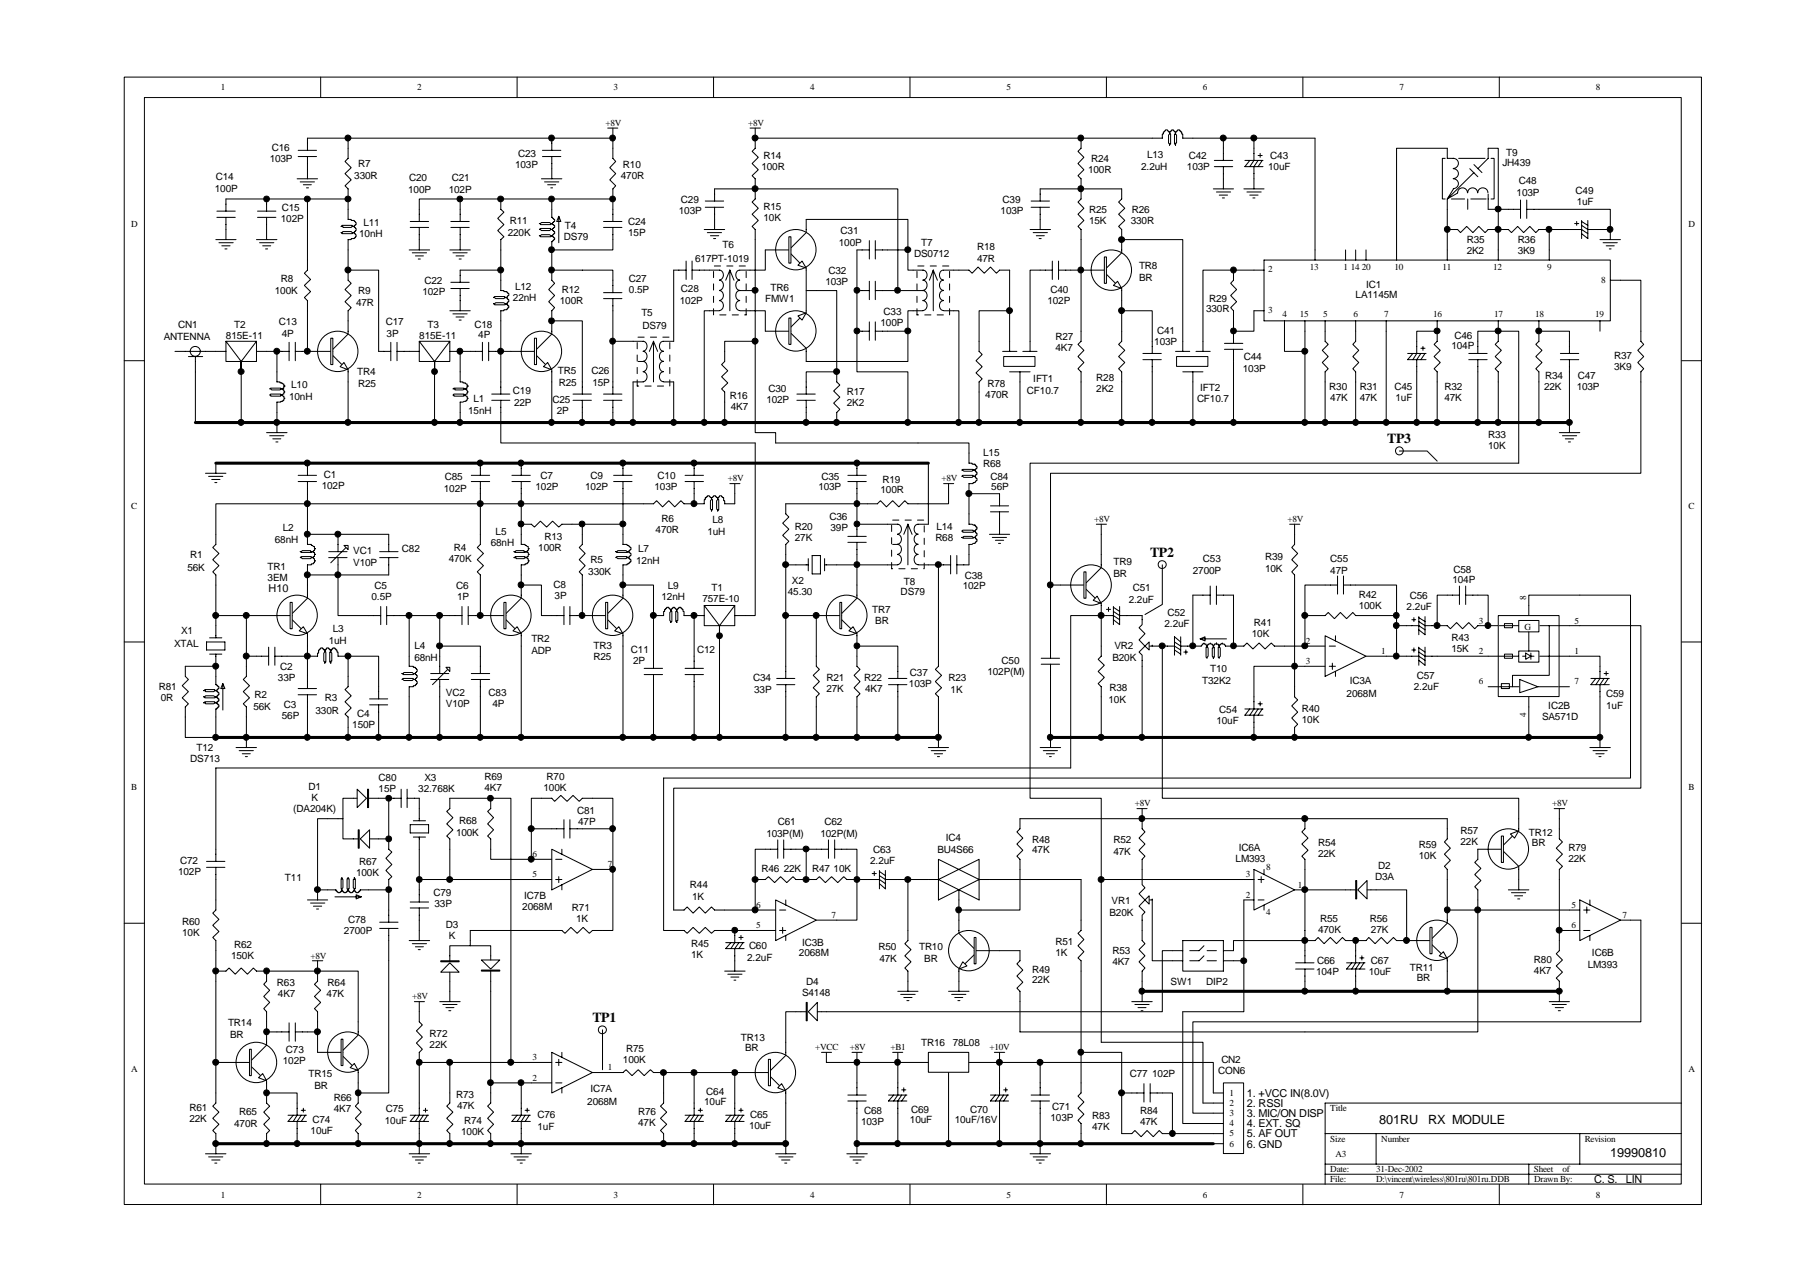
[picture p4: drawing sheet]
<svg xmlns="http://www.w3.org/2000/svg" width="297mm" height="210mm" viewBox="0 0 297 210" stroke-linecap="round" stroke-linejoin="round" font-family="sans-serif">
<defs><g id="words">
<g font-size="2.3">
<text x="226.9" y="72.4">TP3</text>
<text x="188.1" y="91.1">TP2</text>
<text x="96.9" y="167.2">TP1</text>
</g>
<g font-size="2.1">
<text x="225.6" y="183.9">801RU</text>
<text x="233.6" y="183.9">RX MODULE</text>
<text x="263.4" y="189.4">19990810</text>
</g>
<g font-size="1.8">
<text x="43.9" y="96.8">H10</text>
<text x="204" y="179.4">1. +VCC IN(8.0V)</text>
<text x="204" y="184.4">4. EXT. SQ</text>
<text x="204" y="182.8">3. MIC/ON DISP</text>
<text x="204" y="181.1">2. RSSI</text>
<text x="204" y="186.1">5. AF OUT</text>
<text x="204" y="187.7">6. GND</text>
<text x="260.7" y="193.5">C. S.</text>
<text x="265.9" y="193.5">LIN</text>
</g>
<g font-size="1.6">
<text x="35.3" y="29.5">C14</text>
<text x="44.1" y="26.5">103P</text>
<text x="44.4" y="24.7">C16</text>
<text x="58" y="29.3">330R</text>
<text x="58.6" y="27.3">R7</text>
<text x="66.9" y="29.7">C20</text>
<text x="73.9" y="29.7">C21</text>
<text x="84.2" y="27.5">103P</text>
<text x="84.8" y="25.7">C23</text>
<text x="101.6" y="29.3">470R</text>
<text x="101.9" y="27.5">R10</text>
<text x="124.5" y="27.9">100R</text>
<text x="124.9" y="26">R14</text>
<text x="178" y="28.4">100R</text>
<text x="178.5" y="26.5">R24</text>
<text x="186.6" y="27.9">2.2uH</text>
<text x="187.6" y="25.9">L13</text>
<text x="194.1" y="27.9">103P</text>
<text x="194.4" y="26">C42</text>
<text x="207.4" y="27.9">10uF</text>
<text x="207.8" y="26">C43</text>
<text x="245.7" y="27.2">JH439</text>
<text x="246.4" y="25.5">T9</text>
<text x="35.1" y="31.4">100P</text>
<text x="46.1" y="34.5">C15</text>
<text x="66.8" y="31.5">100P</text>
<text x="73.4" y="31.5">102P</text>
<text x="111" y="35">103P</text>
<text x="111.4" y="33.2">C29</text>
<text x="124.9" y="34.3">R15</text>
<text x="163.7" y="35">103P</text>
<text x="164" y="33.2">C39</text>
<text x="178.1" y="34.8">R25</text>
<text x="185.1" y="34.8">R26</text>
<text x="248.1" y="32">103P</text>
<text x="248.4" y="30.2">C48</text>
<text x="257.7" y="31.7">C49</text>
<text x="257.9" y="33.5">1uF</text>
<text x="45.9" y="36.3">102P</text>
<text x="58.8" y="38.8">10nH</text>
<text x="59.4" y="37">L11</text>
<text x="83.1" y="38.7">220K</text>
<text x="83.4" y="36.7">R11</text>
<text x="92.2" y="39.3">DS79</text>
<text x="92.4" y="37.5">T4</text>
<text x="102.7" y="36.8">C24</text>
<text x="102.7" y="38.7">15P</text>
<text x="118.2" y="40.6">T6</text>
<text x="124.9" y="36.2">10K</text>
<text x="137.2" y="40.2">100P</text>
<text x="137.5" y="38.3">C31</text>
<text x="149.5" y="42">DS0712</text>
<text x="150.7" y="40.2">T7</text>
<text x="159.8" y="41">R18</text>
<text x="178.1" y="36.7">15K</text>
<text x="185" y="36.7">330R</text>
<text x="239.9" y="39.8">R35</text>
<text x="239.9" y="41.5">2K2</text>
<text x="248.2" y="39.8">R36</text>
<text x="248.2" y="41.5">3K9</text>
<text x="45.9" y="46.1">R8</text>
<text x="69.4" y="46.5">C22</text>
<text x="84.2" y="47.5">L12</text>
<text x="91.9" y="48">R12</text>
<text x="102.9" y="46.1">C27</text>
<text x="102.9" y="48">0.5P</text>
<text x="111.4" y="47.8">C28</text>
<text x="113.7" y="42.8">617PT-1019</text>
<text x="126" y="47.6">TR6</text>
<text x="135" y="46.7">103P</text>
<text x="135.5" y="44.8">C32</text>
<text x="159.8" y="42.8">47R</text>
<text x="171.8" y="48">C40</text>
<text x="186.3" y="44">TR8</text>
<text x="186.3" y="46">BR</text>
<text x="223.4" y="47.2">IC1</text>
<text x="29.1" y="53.6">CN1</text>
<text x="38.3" y="53.6">T2</text>
<text x="45" y="48.1">100K</text>
<text x="45.6" y="53.1">C13</text>
<text x="58.3" y="50.1">47R</text>
<text x="58.6" y="48.1">R9</text>
<text x="63.1" y="53.1">C17</text>
<text x="69.1" y="48.3">102P</text>
<text x="69.9" y="53.6">T3</text>
<text x="77.6" y="53.6">C18</text>
<text x="83.9" y="49.3">22nH</text>
<text x="91.6" y="49.8">100R</text>
<text x="104.9" y="51.8">T5</text>
<text x="105.1" y="53.8">DS79</text>
<text x="111.2" y="49.8">102P</text>
<text x="125.2" y="49.4">FMW1</text>
<text x="144" y="53.3">100P</text>
<text x="144.5" y="51.5">C33</text>
<text x="171.3" y="49.8">102P</text>
<text x="197.3" y="51">330R</text>
<text x="197.8" y="49.4">R29</text>
<text x="221.7" y="48.8">LA1145M</text>
<text x="26.8" y="55.6">ANTENNA</text>
<text x="37" y="55.5">815E-11</text>
<text x="46.1" y="55.1">4P</text>
<text x="63.2" y="55.1">3P</text>
<text x="68.6" y="55.5">815E-11</text>
<text x="78.2" y="55.3">4P</text>
<text x="172.6" y="55.6">R27</text>
<text x="172.6" y="57.4">4K7</text>
<text x="188.8" y="56.4">103P</text>
<text x="189.3" y="54.6">C41</text>
<text x="203.5" y="58.9">C44</text>
<text x="237.4" y="57.1">104P</text>
<text x="237.9" y="55.5">C46</text>
<text x="264" y="58.8">R37</text>
<text x="47.3" y="65.4">10nH</text>
<text x="47.6" y="63.4">L10</text>
<text x="58.4" y="61.4">TR4</text>
<text x="58.6" y="63.2">R25</text>
<text x="77.4" y="65.7">L1</text>
<text x="83.9" y="64.4">C19</text>
<text x="90.4" y="65.9">C25</text>
<text x="91.2" y="61.3">TR5</text>
<text x="91.4" y="63.1">R25</text>
<text x="96.7" y="61.3">C26</text>
<text x="96.9" y="63.1">15P</text>
<text x="119.4" y="65.2">R16</text>
<text x="125.3" y="65.9">102P</text>
<text x="125.7" y="64.1">C30</text>
<text x="138.5" y="64.6">R17</text>
<text x="161.2" y="65.1">470R</text>
<text x="161.5" y="63.2">R78</text>
<text x="168" y="64.4">CF10.7</text>
<text x="169" y="62.4">IFT1</text>
<text x="179.3" y="62.3">R28</text>
<text x="179.3" y="64.1">2K2</text>
<text x="195.8" y="65.7">CF10.7</text>
<text x="196.3" y="63.9">IFT2</text>
<text x="203.3" y="60.9">103P</text>
<text x="217.4" y="63.8">R30</text>
<text x="217.6" y="65.6">47K</text>
<text x="222.4" y="63.8">R31</text>
<text x="222.4" y="65.6">47K</text>
<text x="228.1" y="63.8">C45</text>
<text x="228.3" y="65.6">1uF</text>
<text x="236.3" y="63.8">R32</text>
<text x="236.3" y="65.6">47K</text>
<text x="252.6" y="63.8">22K</text>
<text x="252.7" y="61.9">R34</text>
<text x="257.9" y="63.8">103P</text>
<text x="258.1" y="61.9">C47</text>
<text x="264" y="60.6">3K9</text>
<text x="76.6" y="67.7">15nH</text>
<text x="84.1" y="66.4">22P</text>
<text x="91.1" y="67.7">2P</text>
<text x="119.5" y="67.1">4K7</text>
<text x="138.5" y="66.4">2K2</text>
<text x="243.4" y="71.6">R33</text>
<text x="160.8" y="74.5">L15</text>
<text x="160.8" y="76.4">R68</text>
<text x="243.4" y="73.4">10K</text>
<text x="52.6" y="80.1">102P</text>
<text x="53" y="78.2">C1</text>
<text x="72.6" y="80.6">102P</text>
<text x="72.8" y="78.5">C85</text>
<text x="87.6" y="80.2">102P</text>
<text x="88.4" y="78.4">C7</text>
<text x="95.7" y="80.2">102P</text>
<text x="96.6" y="78.4">C9</text>
<text x="107.1" y="80.2">103P</text>
<text x="107.6" y="78.4">C10</text>
<text x="133.9" y="80.2">103P</text>
<text x="134.4" y="78.5">C35</text>
<text x="144" y="80.7">100R</text>
<text x="144.4" y="79">R19</text>
<text x="162" y="78.5">C84</text>
<text x="162.1" y="80.2">56P</text>
<text x="45" y="88.9">68nH</text>
<text x="46.3" y="86.9">L2</text>
<text x="80.3" y="89.4">68nH</text>
<text x="81.1" y="87.5">L5</text>
<text x="89.1" y="88.3">R13</text>
<text x="107.2" y="87.2">470R</text>
<text x="108.2" y="85.3">R6</text>
<text x="115.7" y="87.5">1uH</text>
<text x="116.5" y="85.5">L8</text>
<text x="130" y="86.7">R20</text>
<text x="130" y="88.5">27K</text>
<text x="135.7" y="85">C36</text>
<text x="135.8" y="86.9">39P</text>
<text x="153" y="88.5">R68</text>
<text x="153.2" y="86.7">L14</text>
<text x="30.6" y="93.3">56K</text>
<text x="31.1" y="91.4">R1</text>
<text x="43.8" y="93.2">TR1</text>
<text x="43.8" y="95">3EM</text>
<text x="57.8" y="90.7">VC1</text>
<text x="57.8" y="92.7">V10P</text>
<text x="65.7" y="90.3">C82</text>
<text x="73.4" y="92">470K</text>
<text x="74.3" y="90.2">R4</text>
<text x="88.1" y="90.2">100R</text>
<text x="96.2" y="94.1">330K</text>
<text x="96.6" y="92.2">R5</text>
<text x="104.1" y="92.3">12nH</text>
<text x="104.4" y="90.3">L7</text>
<text x="129.5" y="95.5">X2</text>
<text x="147.8" y="95.7">T8</text>
<text x="157.8" y="94.7">C38</text>
<text x="182.1" y="92.5">TR9</text>
<text x="182.1" y="94.3">BR</text>
<text x="195.1" y="94">2700P</text>
<text x="196.8" y="92">C53</text>
<text x="206.9" y="91.7">R39</text>
<text x="206.9" y="93.5">10K</text>
<text x="217.6" y="92">C55</text>
<text x="217.6" y="93.9">47P</text>
<text x="237.6" y="95.3">104P</text>
<text x="237.7" y="93.7">C58</text>
<text x="60.7" y="98.2">0.5P</text>
<text x="61.3" y="96.3">C5</text>
<text x="74.6" y="96.3">C6</text>
<text x="74.8" y="98.2">1P</text>
<text x="90.6" y="96.2">C8</text>
<text x="90.7" y="98">3P</text>
<text x="108.2" y="98.2">12nH</text>
<text x="109.2" y="96.3">L9</text>
<text x="114.9" y="98.5">757E-10</text>
<text x="116.4" y="96.6">T1</text>
<text x="128.9" y="97.3">45.30</text>
<text x="142.7" y="100.3">TR7</text>
<text x="147.3" y="97.3">DS79</text>
<text x="157.5" y="96.3">102P</text>
<text x="184.6" y="98.6">2.2uF</text>
<text x="185.3" y="96.6">C51</text>
<text x="191" y="100.8">C52</text>
<text x="222.2" y="97.8">R42</text>
<text x="222.2" y="99.7">100K</text>
<text x="230.1" y="99.8">2.2uF</text>
<text x="230.6" y="98">C56</text>
<text x="28.5" y="105.8">XTAL</text>
<text x="29.6" y="103.8">X1</text>
<text x="53.8" y="105.3">1uH</text>
<text x="54.4" y="103.5">L3</text>
<text x="67.8" y="106.1">L4</text>
<text x="86.9" y="105.1">TR2</text>
<text x="86.9" y="107">ADP</text>
<text x="97.1" y="106.1">TR3</text>
<text x="97.1" y="107.9">R25</text>
<text x="103.2" y="106.8">C11</text>
<text x="114" y="106.8">C12</text>
<text x="143.2" y="102.2">BR</text>
<text x="182.3" y="106.1">VR2</text>
<text x="190.5" y="102.7">2.2uF</text>
<text x="204.8" y="104.1">10K</text>
<text x="205.1" y="102.5">R41</text>
<text x="237.4" y="104.8">R43</text>
<text x="237.4" y="106.6">15K</text>
<text x="26" y="112.9">R81</text>
<text x="45.5" y="111.5">33P</text>
<text x="45.8" y="109.6">C2</text>
<text x="67.8" y="108.1">68nH</text>
<text x="72.9" y="113.8">VC2</text>
<text x="79.9" y="113.8">C83</text>
<text x="103.5" y="108.6">2P</text>
<text x="123.2" y="111.5">C34</text>
<text x="123.4" y="113.5">33P</text>
<text x="135.2" y="111.5">R21</text>
<text x="135.2" y="113.3">27K</text>
<text x="141.4" y="111.5">R22</text>
<text x="141.5" y="113.3">4K7</text>
<text x="148.7" y="112.4">103P</text>
<text x="148.8" y="110.6">C37</text>
<text x="155.2" y="111.5">R23</text>
<text x="155.5" y="113.5">1K</text>
<text x="161.5" y="110.4">102P(M)</text>
<text x="163.8" y="108.6">C50</text>
<text x="181.5" y="113.1">R38</text>
<text x="181.9" y="108.1">B20K</text>
<text x="196.6" y="111.9">T32K2</text>
<text x="198" y="109.9">T10</text>
<text x="220.3" y="114">2068M</text>
<text x="220.8" y="111.9">IC3A</text>
<text x="231.3" y="112.9">2.2uF</text>
<text x="231.7" y="111.1">C57</text>
<text x="26.3" y="114.8">0R</text>
<text x="41.4" y="116.1">56K</text>
<text x="41.6" y="114.3">R2</text>
<text x="46.1" y="117.6">56P</text>
<text x="46.4" y="115.8">C3</text>
<text x="51.6" y="116.8">330R</text>
<text x="53.1" y="114.8">R3</text>
<text x="57.6" y="119.1">150P</text>
<text x="58.4" y="117.3">C4</text>
<text x="72.9" y="115.6">V10P</text>
<text x="80.6" y="115.6">4P</text>
<text x="181.3" y="114.9">10K</text>
<text x="199" y="118.4">10uF</text>
<text x="199.4" y="116.6">C54</text>
<text x="212.9" y="116.4">R40</text>
<text x="212.9" y="118.3">10K</text>
<text x="252.2" y="117.8">SA571D</text>
<text x="253.2" y="116">IC2B</text>
<text x="262.7" y="114.1">C59</text>
<text x="262.7" y="116">1uF</text>
<text x="31.1" y="124.6">DS713</text>
<text x="32.1" y="122.9">T12</text>
<text x="50.5" y="129.2">D1</text>
<text x="50.9" y="131.1">K</text>
<text x="61.9" y="127.7">C80</text>
<text x="61.9" y="129.6">15P</text>
<text x="68.4" y="129.6">32.768K</text>
<text x="69.4" y="127.7">X3</text>
<text x="79.2" y="127.6">R69</text>
<text x="79.2" y="129.4">4K7</text>
<text x="88.9" y="129.4">100K</text>
<text x="89.4" y="127.6">R70</text>
<text x="48" y="132.9">(DA204K)</text>
<text x="74.6" y="136.7">100K</text>
<text x="75.1" y="134.9">R68</text>
<text x="94.4" y="133.2">C81</text>
<text x="94.6" y="135">47P</text>
<text x="125.3" y="136.9">103P(M)</text>
<text x="127.2" y="135">C61</text>
<text x="134.2" y="136.9">102P(M)</text>
<text x="134.9" y="135">C62</text>
<text x="154.7" y="137.5">IC4</text>
<text x="168.8" y="137.9">R48</text>
<text x="182.1" y="137.9">R52</text>
<text x="238.9" y="136.5">R57</text>
<text x="250.1" y="136.7">TR12</text>
<text x="29.1" y="143.2">102P</text>
<text x="29.5" y="141.4">C72</text>
<text x="58.3" y="143.3">100K</text>
<text x="58.8" y="141.5">R67</text>
<text x="124.5" y="142.7">R46 22K</text>
<text x="132.8" y="142.7">R47 10K</text>
<text x="142.3" y="141.4">2.2uF</text>
<text x="142.8" y="139.5">C63</text>
<text x="153.3" y="139.5">BU4S66</text>
<text x="168.8" y="139.5">47K</text>
<text x="182.1" y="139.9">47K</text>
<text x="202.1" y="141">LM393</text>
<text x="202.6" y="139.2">IC6A</text>
<text x="215.6" y="138.4">R54</text>
<text x="215.6" y="140.2">22K</text>
<text x="225.4" y="142.2">D2</text>
<text x="232.1" y="138.7">R59</text>
<text x="232.1" y="140.5">10K</text>
<text x="238.9" y="138.2">22K</text>
<text x="250.6" y="138.4">BR</text>
<text x="256.5" y="139.2">R79</text>
<text x="256.5" y="141">22K</text>
<text x="46.6" y="144.2">T11</text>
<text x="70.9" y="146.5">C79</text>
<text x="71.1" y="148.3">33P</text>
<text x="85.4" y="148.8">2068M</text>
<text x="85.7" y="147">IC7B</text>
<text x="93.6" y="149">R71</text>
<text x="112.9" y="145.3">R44</text>
<text x="113.2" y="147.2">1K</text>
<text x="181.5" y="149.8">B20K</text>
<text x="181.8" y="147.8">VR1</text>
<text x="224.9" y="144">D3A</text>
<text x="29.8" y="151.3">R60</text>
<text x="29.8" y="153.2">10K</text>
<text x="38.3" y="155.2">R62</text>
<text x="56.3" y="152.8">2700P</text>
<text x="56.9" y="151">C78</text>
<text x="72.9" y="151.8">D3</text>
<text x="73.4" y="153.7">K</text>
<text x="94.2" y="150.8">1K</text>
<text x="113" y="155">R45</text>
<text x="122.5" y="155.3">C60</text>
<text x="131.2" y="154.8">IC3B</text>
<text x="143.7" y="155.5">R50</text>
<text x="150.3" y="155.5">TR10</text>
<text x="172.6" y="154.6">R51</text>
<text x="181.9" y="156">R53</text>
<text x="215.6" y="152.7">470K</text>
<text x="215.9" y="150.8">R55</text>
<text x="224.1" y="150.8">R56</text>
<text x="224.2" y="152.7">27K</text>
<text x="37.8" y="157">150K</text>
<text x="45.3" y="161.3">R63</text>
<text x="53.6" y="161.3">R64</text>
<text x="113" y="156.8">1K</text>
<text x="122.2" y="157.1">2.2uF</text>
<text x="130.7" y="156.5">2068M</text>
<text x="131.9" y="161.1">D4</text>
<text x="143.8" y="157.3">47K</text>
<text x="151.2" y="157.3">BR</text>
<text x="168.8" y="159.1">R49</text>
<text x="168.8" y="160.8">22K</text>
<text x="172.6" y="156.5">1K</text>
<text x="181.9" y="157.8">4K7</text>
<text x="191.5" y="161.1">SW1</text>
<text x="197.3" y="161.1">DIP2</text>
<text x="215.3" y="159.5">104P</text>
<text x="215.4" y="157.6">C66</text>
<text x="223.9" y="159.5">10uF</text>
<text x="224.2" y="157.6">C67</text>
<text x="230.6" y="158.8">TR11</text>
<text x="231.7" y="160.5">BR</text>
<text x="250.9" y="157.5">R80</text>
<text x="250.9" y="159.3">4K7</text>
<text x="259.7" y="158.3">LM393</text>
<text x="260.4" y="156.3">IC6B</text>
<text x="37.3" y="167.9">TR14</text>
<text x="45.5" y="163.1">4K7</text>
<text x="53.4" y="163.1">47K</text>
<text x="131.2" y="163">S4148</text>
<text x="37.6" y="169.8">BR</text>
<text x="46.8" y="172.3">C73</text>
<text x="70.3" y="169.6">R72</text>
<text x="70.3" y="171.4">22K</text>
<text x="101.9" y="173.9">100K</text>
<text x="102.4" y="172.1">R75</text>
<text x="121.2" y="170.3">TR13</text>
<text x="121.9" y="172">BR</text>
<text x="150.7" y="171.1">TR16</text>
<text x="155.8" y="171.1">78L08</text>
<text x="199.8" y="173.9">CN2</text>
<text x="46.3" y="174.1">102P</text>
<text x="50.5" y="176.3">TR15</text>
<text x="51.4" y="178.1">BR</text>
<text x="74.6" y="179.6">R73</text>
<text x="96.6" y="178.7">IC7A</text>
<text x="115.5" y="179.1">C64</text>
<text x="184.8" y="176.3">C77 102P</text>
<text x="199.3" y="175.8">CON6</text>
<text x="31" y="181.7">R61</text>
<text x="31" y="183.6">22K</text>
<text x="38.3" y="184.4">470R</text>
<text x="39.1" y="182.4">R65</text>
<text x="50.8" y="185.5">10uF</text>
<text x="51.1" y="183.7">C74</text>
<text x="54.6" y="180.1">R66</text>
<text x="54.6" y="181.9">4K7</text>
<text x="62.9" y="183.9">10uF</text>
<text x="63.1" y="181.9">C75</text>
<text x="74.8" y="181.4">47K</text>
<text x="75.4" y="185.7">100K</text>
<text x="75.9" y="183.9">R74</text>
<text x="87.9" y="182.9">C76</text>
<text x="87.9" y="184.9">1uF</text>
<text x="96.1" y="180.8">2068M</text>
<text x="104.4" y="182.4">R76</text>
<text x="104.4" y="184.2">47K</text>
<text x="115.2" y="180.8">10uF</text>
<text x="122.5" y="184.7">10uF</text>
<text x="122.7" y="182.9">C65</text>
<text x="140.8" y="184.1">103P</text>
<text x="141.4" y="182.2">C68</text>
<text x="148.8" y="183.7">10uF</text>
<text x="149" y="182.1">C69</text>
<text x="156.2" y="183.7">10uF/16V</text>
<text x="158.7" y="182.1">C70</text>
<text x="171.8" y="183.4">103P</text>
<text x="172.1" y="181.6">C71</text>
<text x="178.6" y="183.1">R83</text>
<text x="178.6" y="184.9">47K</text>
<text x="186.5" y="182.2">R84</text>
<text x="186.5" y="184.1">47K</text>
</g>
<g font-size="1.5">
<text x="36.1" y="14.8">1</text>
<text x="68.2" y="14.8">2</text>
<text x="100.4" y="14.8">3</text>
<text x="132.5" y="14.8">4</text>
<text x="164.6" y="14.8">5</text>
<text x="196.8" y="14.8">6</text>
<text x="228.9" y="14.8">7</text>
<text x="261" y="14.8">8</text>
<text x="99.1" y="20.6">+8V</text>
<text x="122.4" y="20.6">+8V</text>
<text x="21.5" y="37.2">D</text>
<text x="276.2" y="37.2">D</text>
<text x="207.4" y="44.5">2</text>
<text x="214.2" y="44.2">13</text>
<text x="219.8" y="44.2">1</text>
<text x="220.9" y="44.2">14</text>
<text x="222.8" y="44.2">20</text>
<text x="228.1" y="44.2">10</text>
<text x="235.9" y="44.2">11</text>
<text x="244.2" y="44.2">12</text>
<text x="253.1" y="44.2">9</text>
<text x="261.9" y="46.4">8</text>
<text x="207.4" y="51.2">3</text>
<text x="209.8" y="51.8">4</text>
<text x="212.6" y="51.8">15</text>
<text x="216.5" y="51.8">5</text>
<text x="221.4" y="51.8">6</text>
<text x="226.4" y="51.8">7</text>
<text x="234.4" y="51.8">16</text>
<text x="244.4" y="51.8">17</text>
<text x="251.1" y="51.8">18</text>
<text x="260.9" y="51.8">19</text>
<text x="21.5" y="83.2">C</text>
<text x="119" y="78.7">+8V</text>
<text x="154" y="78.7">+8V</text>
<text x="276.2" y="83.2">C</text>
<text x="179" y="85.4">+8V</text>
<text x="210.6" y="85.4">+8V</text>
<text x="249.6" y="98.2" transform="rotate(-90 249.6 98.2)">8</text>
<text x="213.6" y="105.3">2</text>
<text x="225.9" y="107">1</text>
<text x="241.9" y="102">3</text>
<text x="241.9" y="107">2</text>
<text x="249.4" y="103">G</text>
<text x="257.6" y="102">5</text>
<text x="257.6" y="107">1</text>
<text x="213.6" y="108.7">3</text>
<text x="241.9" y="112">6</text>
<text x="257.6" y="112">7</text>
<text x="249.6" y="117.3" transform="rotate(-90 249.6 117.3)">4</text>
<text x="21.5" y="129.3">B</text>
<text x="185.6" y="131.9">+8V</text>
<text x="253.9" y="131.9">+8V</text>
<text x="276.2" y="129.3">B</text>
<text x="87.1" y="143.6">5</text>
<text x="87.1" y="140.3">6</text>
<text x="99.4" y="141.9">7</text>
<text x="203.8" y="143.6">3</text>
<text x="207.1" y="142.4">8</text>
<text x="123.7" y="148.5">6</text>
<text x="203.8" y="146.9">2</text>
<text x="207.1" y="149.7">4</text>
<text x="212.3" y="145.2">1</text>
<text x="257" y="148.5">5</text>
<text x="123.7" y="151.8">5</text>
<text x="136" y="150.2">7</text>
<text x="257" y="151.8">6</text>
<text x="265.4" y="150.2">7</text>
<text x="50.8" y="156.8">+8V</text>
<text x="67.4" y="163.5">+8V</text>
<text x="87.1" y="173.5">3</text>
<text x="133.3" y="171.8">+VCC</text>
<text x="139" y="171.8">+8V</text>
<text x="145.7" y="171.8">+B1</text>
<text x="161.8" y="171.8">+10V</text>
<text x="21.5" y="175.3">A</text>
<text x="87.1" y="176.8">2</text>
<text x="99.4" y="175.1">1</text>
<text x="201.1" y="179.3">1</text>
<text x="276.2" y="175.3">A</text>
<text x="201.1" y="180.9">2</text>
<text x="201.1" y="182.6">3</text>
<text x="201.1" y="184.3">4</text>
<text x="201.1" y="185.9">5</text>
<text x="217.6" y="181.8">Title</text>
<text x="201.1" y="187.6">6</text>
<text x="217.6" y="186.8">Size</text>
<text x="217.6" y="191.8">Date:</text>
<text x="218.4" y="189.3">A3</text>
<text x="225.1" y="191.8">31-Dec-2002</text>
<text x="225.9" y="186.8">Number</text>
<text x="250.9" y="191.8">Sheet</text>
<text x="255.6" y="191.8">of</text>
<text x="259.2" y="186.8">Revision</text>
<text x="36.1" y="195.9">1</text>
<text x="68.2" y="195.9">2</text>
<text x="100.4" y="195.9">3</text>
<text x="132.5" y="195.9">4</text>
<text x="164.6" y="195.9">5</text>
<text x="196.8" y="195.9">6</text>
<text x="217.6" y="193.4">File:</text>
<text x="225.1" y="193.4">D:\vincent\wireless\801ru\801ru.DDB</text>
<text x="228.9" y="195.9">7</text>
<text x="250.9" y="193.4">Drawn By:</text>
<text x="261" y="195.9">8</text>
</g>
</g></defs>
<g fill="none" stroke="#000" stroke-width=".16">
<path d="M20.3 12.6h258v184.5h-258zM23.6 16h251.4v177.7h-251.4zM52.5 12.6v3.4M84.6 12.6v3.4M116.7 12.6v3.4M148.8 12.6v3.4M181 12.6v3.4M213.1 12.6v3.4M245.2 12.6v3.4M20.3 59h3.3M275 59h3.3M20.3 105h3.3"/>
<path d="M275 105h3.3M20.3 151h3.3M275 151h3.3M52.5 193.8v3.3M84.6 193.8v3.3M116.7 193.8v3.3M148.8 193.8v3.3M181 193.8v3.3M213.1 193.8v3.3M216.7 185.5h58.3M216.7 190.5h58.3M216.7 192.1h58.3"/>
<path d="M225.1 185.5v5M245.2 193.8v3.3M250.1 190.5v3.3M258.4 185.5v5M275 180.5h-58.3v13.3"/>
</g>
<path d="M50.3 95.7v2.2l-2.5 2.5M43.6 100.7h4.2M47.8 101.4l1.5 1.5M50.3 103.7v2" fill="none" stroke="#000" stroke-width=".17"/>
<g fill="#fff" stroke="#000" stroke-width=".17">
<path d="M48.9 103.2l.7-.7 .7 1.2z"/>
<path d="M47.5 98.6h.3v4.3h-.3z" fill-rule="evenodd"/>
</g>
<g fill="none" stroke="#000" stroke-width=".17">
<path d="M48.8 78.8h3M48.8 77.8h3M50.3 75.8v2M50.3 78.8v2M35.3 87.4v1.7l-.5 .5 1 1-1 1 1 .9-1 1.1 .5 .5v1.6M62.3 99.2v3M63.2 99.2v3M75.6 99.2v3M76.6 99.2v3M85.3 95.7v2.2l-2.5 2.5M33.8 105h3v1.3h-3zM34.3 104.4h2"/>
<path d="M34.3 107h2M35.3 102.4v2M35.3 107v2M42 107.4h1.9M43.9 105.9v2.9M45 107.4h1.9M45 105.9v2.9M48.8 113.7h3M48.8 112.6h3M50.3 107.4h1.6v-.6h.2v-.5h.2l.2-.3h.3v.2h.2v.1h.1l.2 .4v1.6h-.2v.2l-.1-.3v-1.4l.1-.1v-.4h.2l.1-.3h.4v.2l.3 .1v.4l.2 .1v1.4h-.2v.3v-.2h-.2v-1.6h.2v-.4h.2l.1-.3h.4v.2l.3 .1v.4h.2v.7h1.6M50.3 110.7v1.9M50.3 113.7v2"/>
<path d="M56.9 110.7v1.7l-.5 .4 1 1-1 1 1 1-1 1 .5 .5v1.7M60.3 100.7h2M60.5 115.3h2.9M60.5 114.3h2.9M61.9 112.4v1.9M61.9 115.3v2M63.2 100.7h2.1M73.6 100.7h2M76.6 100.7h6.2M82.8 101.4l1.4 1.5M85.3 103.7v2"/>
<circle cx="48.6" cy="100.7" r="3.3"/>
</g>
<g fill="#fff" stroke="#000" stroke-width=".17">
<path d="M84.6 102.5l.7 1.2-1.4-.5z"/>
<path d="M82.4 98.6h.4v4.3h-.4z" fill-rule="evenodd"/>
</g>
<g fill="none" stroke="#000" stroke-width=".17">
<path d="M78.6 87.4v1.7l-.5 .5 1 1-1 1 1 .9-1 1.1 .5 .5v1.6M85.3 87.4v1.7h.6v.1l.5 .2v.3h.2l-.2 .4h-.2v.2h-.3v.1h-1.7v-.1h-.1l.3-.2h1.3v.2l.7 .1 .2 .3h-.2v.4l-.7 .3h-1.3v-.2h-.3h.1v-.1h1.7v.1h.3v.2h.2v.3h.2l-.2 .4h-.2v.1h-.3v.2h-.6v1.7M92.2 99.2v3M93.2 99.2v3M95.2 87.4v1.7l-.5 .5 1 1-1 1 1 .9-1 1.1 .5 .5v1.6M101.9 95.7v2.2l-2.5 2.5M90.3 100.7h1.9M93.2 100.7h6.2M99.4 101.4l1.5 1.5M101.9 103.7v2"/>
<circle cx="83.6" cy="100.7" r="3.3"/>
</g>
<g fill="#fff" stroke="#000" stroke-width=".17">
<path d="M101.2 102.5l.7 1.2-1.4-.5z"/>
<path d="M99.1 98.6h.3v4.3h-.3z" fill-rule="evenodd"/>
</g>
<g fill="none" stroke="#000" stroke-width=".17">
<path d="M35.3 57.5h1.7M37 55.8h5v3.3h-5zM37 55.8l2.5 3.3 2.5-3.3M39.5 59.1v1.7M42 57.5h1.6M50.3 57.5h4.1M54.4 58.2l1.5 1.4M56.9 52.5v2.2l-2.5 2.4M66.9 57.5h1.7M68.6 55.8h5v3.3h-5zM68.6 55.8l2.5 3.3 2.5-3.3M71.1 59.1v1.7"/>
<path d="M73.6 57.5h1.7M33.6 77.4h3.4M34.1 77.9h2.3M34.6 78.4h1.4M35.1 79h.4M35.3 75.8v1.6M56.9 60.5v2M83.7 77.8h3M83.7 78.8h3M85.3 75.8v2M85.3 78.8v8.6M100.4 77.8h3"/>
<path d="M100.4 78.8h3M101.9 78.8v10.3h.7v.1h.3v.2l.3 .2v.3h-.2v.2h-.1v.2l-.3 .1h-1.7v-.1h-.2l.3-.2h1.4l.2 .2h.3v.1h.1v.2h.2v.3l-.3 .2v.1h-.3l-.2 .2h-1.4l-.3-.2 .2-.1h1.7v.1h.3v.2l.3 .2v.3l-.3 .2v.1h-.3v.2h-.7v3.3h5v13.6M101.9 75.8v2M112.1 77.8h3M112.1 78.8h3M113.5 75.8v2M113.5 78.8v3.6M35.3 95.7v6.7M50.3 80.8v1.6M78.6 82.4v5M78.6 95.7v5M85.3 85.8h1.6l.5 .4 1-.9 1 .9 1-.9 1 .9 .5-.4h1.7"/>
<path d="M85.3 94.1v1.6h3.3v5h1.7M95.2 85.8v1.6M95.2 95.7v5M115.2 99.1h5v3.3h-5zM115.2 99.1l2.5 3.3 2.5-3.3M120.2 82.4h-1.7v-.5h-.1v-.5l-.4-.1v-.2h-.3l-.1 .3h-.2v.3l-.2 .2v1.4l.2 .3v-.2h.2v-1.7l-.2-.3-.3-.1v-.2h-.4v.2l-.3 .1v.3l-.2 .2v1.4l.2 .3v-.2h.1v-1.7l-.1-.3-.4-.1v-.2h-.3v.2l-.3 .1v.3h-.2v.7h-3.3l-.5-.5-1 1-1-1-1 1-1-1-.5 .5h-71.6v5M35.3 100.7h8.3M35.3 117.3v3.3M65.3 100.7h8.3M85.3 105.7v14.9M101.9 105.7v14.9M105.4 110.4h3"/>
<path d="M105.4 109.3h3M106.9 100.7h1.6v-.7h.2v-.3h.2l.2-.3h.3v.1h.2v.2h.1l.2 .3v1.7h-.2v.2l-.1-.4v-1.3l.1-.2v-.3h.2l.2-.3h.3l.1 .3h.2v.3l.2 .2v1.3h-.2v.4v-.2h-.2v-1.7h.2v-.3h.2l.1-.3h.4v.1l.3 .2v.3h.2v.7h3.3M106.9 110.4v10.2M112.1 110.4h3M112.1 109.3h3M113.5 100.7v8.6M113.5 110.4v10.2M117.7 102.4v1.6M120.2 100.7h1.7M38.6 122.3h3.4M39.1 122.8h2.3M39.6 123.3h1.3"/>
<path d="M40.1 123.8h.4M40.3 120.6v1.7M151.8 122.3h3.4M152.3 122.8h2.4M152.8 123.3h1.4M153.3 123.8h.4M153.5 120.6v1.7"/>
<circle cx="100.2" cy="100.7" r="3.3"/>
</g>
<path d="M35.3 75.8h116.5M35.3 120.6h78.2" fill="none" stroke="#000" stroke-width=".5"/>
<g fill="#fff" stroke="#000" stroke-width=".17">
<path d="M56.3 59.3l.6 1.2-1.3-.5z"/>
<path d="M54.1 55.3h.3v4.3h-.3z" fill-rule="evenodd"/>
</g>
<g fill="none" stroke="#000" stroke-width=".17">
<path d="M35.3 39.2h3.3M35.5 34.5h3M35.5 35.6h3M35.8 39.7h2.3M37 32.6v1.9M37 35.6v3.6M42 39.2h3.3M42.1 34.5h3M42.1 35.6h3M42.5 39.7h2.3M43.6 32.6v1.9M43.6 35.6v3.6"/>
<path d="M48.6 29.3h3.3M48.8 25.6h3M48.8 24.6h3M49.1 29.8h2.3M49.6 30.2h1.3M50.1 30.7h.4M50.3 22.6v2M50.3 25.6v3.7M56.9 34.2v1.7h.5v.2h.6v.1h.1v.2h.2v.3h-.2v.2l-.7 .3h-1.3v-.2h-.3h.1v-.1h1.7v.1h.4v.2h.1v.2h.2v.3l-.7 .5h-1.7v-.1h-.1l.3-.2h1.3l.2 .2h.4v.1h.1v.2h.2v.3h-.2v.2h-.1v.1h-.6v.2h-.5v1.7M56.9 24.3v1.6l-.5 .5 1 1-1 1 1 1-1 1 .5 .5v1.7M36.3 40.2h1.3M36.8 40.7h.3"/>
<path d="M43 40.2h1.3M43.4 40.7h.4M45.3 57.5h2M47.3 56v3M48.3 57.5h2M48.3 56v3M50.3 42.5v1.7l-.5 .5 1 1-1 1 1 1-1 1 .5 .5v1.6M56.9 44.2v1.6l.5 .6-1 1 1 .9-1 1.1 1 .9-.5 .5v1.7M61.9 57.5h2M63.9 56v3M64.9 57.5h2M64.9 56v3"/>
<path d="M76.9 57.5h2M78.9 56v3M79.9 57.5h2M79.9 56v3M83.6 57.5h4.2M87.8 58.2l1.4 1.4M90.3 52.5v2.2l-2.5 2.4M45.3 60.8v1.7h.5v.2l.6 .1v.4h.2h-.2v.3h-.1v.1h-.4l-.1 .2h-1.4l-.3-.2 .2-.1h1.6v.1h.4v.2h.1l.2 .3h-.2v.4l-.5 .1v.2h-1.6v-.2h-.2l.2-.1h1.6v.1l.5 .2v.4h.2l-.2 .3h-.1v.2h-.4v.1h-.6v1.7M80.4 65.5h3M80.4 64.5h3M81.9 62.5v2M81.9 65.5v2"/>
<path d="M90.3 60.5v2M93.7 65.5h3M93.7 64.5h3M95.2 62.5v2M95.2 65.5v2"/>
<circle cx="55.2" cy="57.5" r="3.3"/>
</g>
<g fill="#fff" stroke="#000" stroke-width=".17">
<path d="M89.6 59.3l.7 1.2-1.4-.5z"/>
<path d="M87.4 55.3h.4v4.3h-.4z" fill-rule="evenodd"/>
</g>
<g fill="none" stroke="#000" stroke-width=".17">
<path d="M37 32.6h19.9v1.6M50.3 32.6v9.9M50.3 22.6h49.9M56.9 22.6v1.7M67.1 37.2h3M67.1 36.2h3M68.6 37.2v3.7M73.7 37.2h3.1M73.7 36.2h3.1M75.3 32.6v3.6M75.3 37.2v3.7M81.9 32.6v1.6l.5 .5-1 1 1 1-1 1 1 1-.5 .5v1.7"/>
<path d="M88.6 29.3h3.3M88.7 25.6h3M88.7 24.6h3M89.1 29.8h2.3M89.6 30.2h1.3M90.1 30.7h.3M90.3 32.6v3h.1v.1h.2v.2h.1v.3h-.1v.2h-.2v.2l-.3 .1h-1.7v-.1h-.2l.4-.2h1.3l.2 .2h.3v.1l.3 .2v.3h-.1l-.2 .3h-.3l-.2 .2h-1.3l-.4-.2 .2-.1h1.7v.1h.3v.2l.3 .2v.3h-.1v.2h-.2v.2l-.3 .1h-1.7v-.1h-.2l.4-.2h1.3l.2 .2h.3v.1l.3 .2v.3h-.1v.2h-.2v.1h-.1v1.4M90.3 22.6v2M90.3 25.6v3.7M91.4 35.4l.3 .8h-.6l.3-.8v4.3M98.7 37.2h3M98.7 36.2h3"/>
<path d="M100.2 24.3v1.6l.5 .5-1 1 1 1-1 1 1 1-.5 .5v1.7h-31.6v3.6M100.2 37.2v3.7h-9.9v3.3M100.2 34.2v2M123.5 22.6h65M43.6 57.5h1.7v3.3M50.3 50.8v6.7M56.9 40.9v3.3h5v13.3M66.9 40.9h3.4M67.4 41.4h2.4M67.9 41.9h1.4M68.4 42.4h.3M73.6 40.9h3.3"/>
<path d="M73.6 50.8h3.3M73.7 47.2h3.1M73.7 46.2h3.1M74.1 41.4h2.3M74.1 51.3h2.3M74.6 41.9h1.3M74.6 51.9h1.3M75.1 42.4h.3M75.1 52.4h.3M75.3 46.2v-2h6.6v3.3h.5v.2h.5l.2 .3h.1v.3h-.1l-.2 .4h-.3l-.2 .2h-1.3l-.4-.2 .2-.2h1.7v.2h.3l.2 .3h.1v.4h-.1l-.2 .3-.3 .2h-1.7v-.2h-.2l.4-.2h1.3l.2 .2h.3l.2 .3h.1v.3h-.1l-.2 .4h-.5v.1h-.5v6.7h1.7M75.3 47.2v3.6M75.3 57.5h1.6"/>
<path d="M81.9 57.5v5M90.3 44.2v1.6l.4 .6-1 1 1 .9-1 1.1 1 .9-.4 .5v1.7h4.9v10M90.3 44.2h9.9v3.7M98.7 48.9h3M98.7 47.9h3M100.2 48.9v15.6M100.2 55.8h5M104.4 59.1h.8M105.2 55.8a.83 .83 0 0 1 .6 .8 .83 .83 0 0 1-.6 .8M105.2 57.5a.83 .83 0 0 1 .6 .8 .83 .83 0 0 1-.6 .8M105.2 59.1a.85 .85 0 0 1 .6 .9 .85 .85 0 0 1-.6 .8M106.9 55.8l.7 1.7"/>
<path d="M106.9 55.8l-.7 1.7M106.9 55.8v6.7M108.5 55.8a.83 .83 0 0 0-.6 .8 .83 .83 0 0 0 .6 .8M108.5 57.5a.83 .83 0 0 0-.6 .8 .83 .83 0 0 0 .6 .8M108.5 59.1a.85 .85 0 0 0-.6 .9 .85 .85 0 0 0 .6 .8M108.5 55.8h1.7M43.6 70.8h3.3M44.1 71.3h2.3M44.6 71.8h1.3M45.1 72.3h.4M45.3 67.5v3.3M56.9 62.5v6.6"/>
<path d="M71.1 60.8v8.3M81.9 67.5v5h41.6v28.2h-1.6M90.3 62.5v6.6M95.2 67.5v1.6M98.7 65.5h3M98.7 64.5h3M100.2 65.5v3.6M105.2 60.8a.83 .83 0 0 1 .6 .8 .83 .83 0 0 1-.6 .8M105.2 62.5h-1.7v6.6M108.5 60.8a.83 .83 0 0 0-.6 .8 .83 .83 0 0 0 .6 .8M108.5 62.5h1.7v6.6M119.4 79.1h1.6"/>
<path d="M120.2 79.1v3.3M140.2 95.7v2.2l-2.5 2.5M133.5 100.7h4.2M137.7 101.4l1.5 1.5M140.2 103.7v2"/>
<circle cx="88.6" cy="57.5" r="3.3"/>
</g>
<path d="M104.2 55.2h5.4v8h-5.4z" fill="none" stroke="#000" stroke-width=".16" stroke-dasharray="1 1 1 1 1 1 1 1"/>
<path d="M45.3 69.1h211.4" fill="none" stroke="#000" stroke-width=".5"/>
<g fill="#000" stroke="#000" stroke-width=".16">
<circle cx="50.3" cy="32.5" r=".48"/>
<circle cx="100.2" cy="55.8" r=".48"/>
</g>
<g fill="#fff" stroke="#000" stroke-width=".17">
<path d="M138.9 103.2l.6-.7 .7 1.2z"/>
<path d="M137.4 98.6h.3v4.3h-.3z" fill-rule="evenodd"/>
</g>
<g fill="none" stroke="#000" stroke-width=".17">
<path d="M99.4 21h1.6M100.2 21v1.6M138.7 78.8h3M138.7 77.8h3M140.2 75.8v2M140.2 78.8v9M150.2 72.5h8.3v1.6M151.8 75.8v10h-1.6a.83 .83 0 0 0-.7 .8 .83 .83 0 0 0 .7 .8M154.3 79.1h1.7M155.2 79.1v3.3h-6.7l-.5-.5-1 1-1-1-1 1-1-1-.5 .5h-15v1.7l.5 .5-1 1 1 1-1 1 1 1-.5 .5v21.9M128.5 92.4h3.7M132.2 91.4v2"/>
<path d="M132.8 90.9h1.4v3h-1.4zM134.9 92.4h12M134.9 91.4v2M138.7 88.7h3M138.7 87.8h3M140.2 88.7v7M140.2 85.8h6.7M146 89.1h.9M146.8 85.8a.83 .83 0 0 1 .6 .8 .83 .83 0 0 1-.6 .8M146.8 87.4a.83 .83 0 0 1 .6 .8 .83 .83 0 0 1-.6 .8M146.8 89.1a.83 .83 0 0 1 .6 .8 .83 .83 0 0 1-.6 .8M146.8 90.7a.85 .85 0 0 1 .6 .8 .85 .85 0 0 1-.6 .9"/>
<path d="M148.5 85.8l.7 1.6M148.5 85.8l-.7 1.6M148.5 85.8v6.6M150.2 87.4a.83 .83 0 0 0-.7 .8 .83 .83 0 0 0 .7 .8M150.2 89.1a.83 .83 0 0 0-.7 .8 .83 .83 0 0 0 .7 .8M150.2 90.7a.85 .85 0 0 0-.7 .8 .85 .85 0 0 0 .7 .9M150.2 92.4h3.3v16.6l-.5 .5 1 1-1 1 1 1-1 1 .5 .5v6.6M153.5 92.4h2M155.5 90.9v3M156.5 92.4h2M156.5 90.9v3M117.7 104v16.6"/>
<path d="M127 112h3M127 111h3M128.5 100.7h5v8.3l.5 .5-1 1 1 1-1 1 1 1-.5 .5v6.6M128.5 112v8.6M145.3 112h3M145.3 111h3M146.9 111v-5.3h-6.7v3.3l.5 .5-1 1 1 1-1 1 1 1-.5 .5v6.6M146.9 112v8.6"/>
<circle cx="138.5" cy="100.7" r="3.3"/>
</g>
<path d="M145.8 85.1h5.4v7.9h-5.4z" fill="none" stroke="#000" stroke-width=".16" stroke-dasharray="1 1 1 1 1 1 1 1"/>
<g fill="#000" stroke="#000" stroke-width=".16">
<circle cx="128.5" cy="92.4" r=".48"/>
<circle cx="140.2" cy="82.4" r=".48"/>
<circle cx="128.5" cy="100.7" r=".49"/>
<circle cx="85.2" cy="120.6" r=".48"/>
<circle cx="101.9" cy="120.6" r=".49"/>
<circle cx="106.9" cy="120.6" r=".49"/>
<circle cx="113.5" cy="120.6" r=".49"/>
<circle cx="117.7" cy="120.6" r=".48"/>
<circle cx="128.5" cy="120.6" r=".49"/>
<circle cx="133.5" cy="120.6" r=".49"/>
<circle cx="140.2" cy="120.6" r=".48"/>
<circle cx="146.8" cy="120.6" r=".48"/>
<circle cx="153.5" cy="120.6" r=".49"/>
</g>
<path d="M113.5 120.6h40" fill="none" stroke="#000" stroke-width=".5"/>
<path d="M164.2 58.4h5.1v1.5h-5.1z" fill="#fff"/>
<path d="M164.2 58.3h5.1v1.6h-5.1z" fill="none" stroke="#000" stroke-width=".16"/>
<path d="M164 57.5h2.3M165.1 55.8v1.7M167.3 57.5h2.3M168.5 55.8v1.7M165.1 60.8h3.4M166.8 60.8v1.7" fill="none" stroke="#000" stroke-width=".17"/>
<path d="M192.5 58.4h5.1v1.5h-5.1z" fill="#fff"/>
<path d="M192.4 58.3h5.2v1.6h-5.2z" fill="none" stroke="#000" stroke-width=".16"/>
<g fill="none" stroke="#000" stroke-width=".17">
<path d="M168.7 32.9h3M168.7 33.9h3M170.1 30.9v2M170.1 33.9v2M176.8 22.6v1.7l-.5 .5 1 .9-1 1.1 1 1-1 .9 .5 .6v3.3l-.5 .5 1 1-1 1 1 1-1 .9 .5 .5v1.7M183.5 30.9v1.7l-.5 .5 1 1-1 1 1 1-1 .9 .5 .5v3.9l-2.5 2.5M170.1 44.2h2M172.1 42.7v3M173.1 44.2h2M173.1 42.7v3M176.8 54.2v1.6l-.5 .5 1 1-1 1 1 1-1 1 .5 .5v1.7M176.8 44.2h4.2"/>
<path d="M181 44.9l1.5 1.5M183.5 47.2v2M192.3 57.5h2.3M193.5 55.8v1.7M195.6 57.5h2.4M196.8 55.8v1.7M193.5 60.8h3.3M195.1 60.8v1.7"/>
</g>
<g fill="#fff" stroke="#000" stroke-width=".17">
<path d="M182.1 46.7l.7-.7 .7 1.2z"/>
<path d="M180.6 42h.4v4.4h-.4z" fill-rule="evenodd"/>
</g>
<g fill="none" stroke="#000" stroke-width=".17">
<path d="M100.2 22.6v1.7M100.2 32.6v1.6M168.5 37.5h3.3M169 38.1h2.3M169.5 38.6h1.3M170 39h.3M170.1 30.9h13.4M170.1 35.9v1.6M176.8 39.2v15M183.5 39.2h10v16.6M188.5 22.6h1.6v-.7h.2v-.3h.2l.1-.3h.4v.1l.3 .2 .2 .3v1.7h-.2v.1l-.2-.3v-1.3l.2-.2v-.3h.2l.1-.3h.3l.2 .3h.2v.3l.1 .2v1.3h-.1v.3v-.1h-.2v-1.7h.2v-.3l.3-.2v-.1h.4l.1 .3h.2v.3h.2v.7h21.6M198.5 30.9h3.3"/>
<path d="M198.6 26.2h3M198.6 27.3h3M199 31.4h2.3M199.4 31.9h1.4M199.9 32.4h.4M200.1 22.6v3.6M200.1 27.3v3.6M203.5 30.9h3.3M203.6 26.2h3M204 31.4h2.3M204.4 26.2l-.8 1.1h3M204.4 31.9h1.4"/>
<path d="M204.9 32.4h.4M205.1 22.6v3.6l-.7 1.1M205.8 26.2l-.7 1.1v3.6M205.8 25.4h.7M206.1 25.1v.6M206.5 26.2l-.7 1.1M81.9 40.9v3.3M175.1 44.2h1.7M183.5 49.2v6.6l-.5 .5 1 1-1 1 1 1-1 1 .5 .5v8.3M183.5 50.8h5v7M186.9 58.8h3M186.9 57.8h3"/>
<path d="M188.5 58.8v10.3M205.1 44.2h-8.3v11.6M160.1 64.1v5M176.8 62.5v6.6M195.1 62.5v6.6M255.1 70.8h3.3M255.6 71.3h2.3M256 71.8h1.4M256.5 72.3h.4M256.7 69.1v1.7M181 99.7h.7M181.3 99.4v.6"/>
<path d="M182.1 99.2v3M182.1 99.4l1 .6M183.1 99.2v3l-1-.8M211.8 87.4v1.7l-.5 .5 1 1-1 1 1 .9-1 1.1 .5 .5v1.6M216.7 95.7h2.1M218.8 94.2v3M219.8 95.7h1.9M219.8 94.2v3M236.7 97.4h2M238.7 95.9v3M239.7 97.4h2M239.7 95.9v3"/>
<path d="M180.1 100.7h2l1 .7M182.1 100l1 .7h2M190.1 105.7h2l1 .6M192.1 105l1 .7h2M192.1 106.3l1 .7M193.1 105l-1-.8v3M193.1 104.2v3M193.6 106.7h.7M194 106.3v.7M203.6 116h3M204.4 116l-.8 1h3M205.1 114v2l-.7 1"/>
<path d="M205.8 116l-.7 1v2M205.8 115.1h.7M206.1 114.8v.7M206.5 116l-.7 1M211.8 112.4v1.6l.5 .5-1 1 1 1-1 1 1 1-.5 .5v1.6M213.4 109h3.3M213.4 105.7h3.3M215.1 100.7h1.6l.6-.5 1 1 .9-1 1.1 1 1-1 .4 .5h1.7M216.7 104l6.7 3.4-6.7 3.3zM217.4 109h1M217.4 105.7h1M217.9 108.5v1"/>
<path d="M218.4 104v.9M218.4 109.9v.8M223.4 107.4h3.3M230.1 107.4h2l1 .6M230.1 102.4h2l1 .6M230.9 101.4h.7M230.9 106.3h.7M231.3 101v.7M231.3 106v.7M232.1 101.7l1 .7h3.6l.5 .5 1.1-1 .9 1 1-1 1 1 .5-.5h1.7M232.1 106.7l1 .7h2M232.1 100.9v2.9"/>
<path d="M232.1 105.9v2.9M232.1 101l1 .7M232.1 106l1 .7M233.1 100.9v2.9l-1-.8M233.1 105.9v2.9l-1-.8M35.3 138.9v2M63.6 130.6h2M65.6 129.1v3M66.6 130.6h2M66.6 129.1v3M73.6 130.6v1.7l-.5 .5 1 1-1 1 1 1-1 1 .5 .4v1.7M80.3 130.6v1.7l-.5 .5 .9 1-.9 1 .9 1-.9 1 .5 .4v1.7"/>
<path d="M88.6 130.6h1.7l.4 .5 1-1 1.1 1 .9-1 1 1 .5-.5h1.7M90.3 138.9l6.6 3.3-6.6 3.4zM90.3 135.6h1.9M91.9 138.9v.8M92.2 134.1v3M93.2 135.6h2M93.2 134.1v3M260.1 122.3h3.3M260.6 122.8h2.3M261 123.3h1.4M261.5 123.8h.4M261.7 120.6v1.7"/>
<path d="M33.8 141.9h3M33.8 140.9h3M35.3 158.9h1.7l.5-.5 1 1 1-1 1 1 .9-1 .6 .5h1.6v1.6l-.5 .5 1 1-1 1 1 1-1 1 .5 .5v1.7M35.3 147.2v1.7l-.5 .5 1 1-1 1 1 1-1 1 .5 .5v1.6M35.3 141.9v2M51.9 158.9v1.6l-.5 .5 1.1 1-1.1 1 1.1 1-1.1 1 .5 .5v1.7M66.9 153.9h3.4M67.1 147.6h3M67.1 148.5h3M67.4 154.4h2.4M67.9 154.9h1.4M68.4 155.4h.3"/>
<path d="M68.6 145.6v2M68.6 148.5v2M68.6 152.2v1.7M76.9 152.2v1.7M86.9 143.9h3.4M86.9 140.6h3.4M90.3 152.2h1.6l.5 .5 1-1 1 1 1-1 1 1 .5-.5h1.7M90.9 143.9h1M90.9 140.6h1M91.4 143.4v1M91.9 144.7v.9M96.9 142.2h3.3"/>
<path d="M110.2 152.2h1.7l.5 .5 1-1 1 1 1-1 1 1 .5-.5h1.6M110.2 148.9h1.7l.5-.5 1 1 1-1 1 1 1-1 .5 .5h1.6M151.8 143.9h1.7M153.5 140.6l6.6 3.3-6.6 3.3zM153.5 143.9l6.6-3.3v6.6zM156.8 145.6v1.6M160.1 143.9h1.7M176.8 150.5v1.7l-.5 .5 1 1-1 1 1 1-1 1 .5 .5v1.7M35.3 178.8v1.7l-.5 .5 1 .9-1 1.1 1 .9-1 1.1 .5 .5v3.3M43.6 178.8v1.7l.5 .5-1 .9 1 1.1-1 .9 1 1.1-.5 .5v1.6M45.3 168.8h2M47.3 167.3v3"/>
<path d="M48.3 168.8h2M48.3 167.3v3M58.6 178.8v1.7l-.5 .5 1 .9-1 1.1 1 .9-1 1.1 .5 .5v1.6M67.8 163.9h1.6M68.6 163.9v3.3l.5 .5-1 1 1 1-1 .9 1 1.1-.5 .5v1.6M73.6 178.8v1.7l-.5 .5 1 .9-1 1.1 1 .9-1 1.1 .5 .5v1.6M80.3 178.8v1.7l-.5 .5 .9 .9-.9 1.1 .9 .9-.9 1.1 .5 .5v1.6M80.3 160.5v1.7M86.9 173.8h3.4M86.9 177.2h3.4M90.3 172.2l6.6 3.3-6.6 3.3zM90.9 173.8h1"/>
<path d="M90.9 177.2h1M91.4 173.3v1M91.9 172.2v.8M91.9 178v.8M96.9 175.5h3.3M33.6 188.8h3.4M34.1 189.3h2.3M34.6 189.8h1.4M35.1 190.3h.4M47.1 182.5h3M48 182.5l-.9 1h3M48.6 180.5v2l-.6 1"/>
<path d="M49.3 182.5l-.7 1v2M49.3 181.7h.7M49.6 181.3v.6M50 182.5l-.7 1M66.9 188.8h3.4M67.1 182.5h3M67.4 189.3h2.4M67.9 182.5l-.8 1h3M67.9 189.8h1.4M68.4 190.3h.3M68.6 180.5v2l-.7 1M68.6 187.1v1.7"/>
<path d="M69.3 182.5l-.7 1v2M69.3 181.7h.6M69.6 181.3v.6M69.9 182.5l-.6 1M83.6 188.8h3.3M83.7 182.5h3M84.1 189.3h2.3M84.6 182.5l-.9 1h3M84.6 189.8h1.3M85.1 190.3h.3M85.3 180.5v2l-.7 1M85.3 187.1v1.7"/>
<path d="M85.9 181.7h.7M85.9 182.5l-.6 1v2M86.2 181.3v.6M86.6 182.5l-.7 1M183.5 185.5h1.6l.5-.5 1 1 1-1 1 1 1-1 .5 .5h1.7"/>
<circle cx="181.8" cy="44.2" r="3.3"/>
</g>
<g fill="#000" stroke="#000" stroke-width=".16">
<circle cx="75.2" cy="32.5" r=".47"/>
<circle cx="90.2" cy="32.5" r=".47"/>
<circle cx="200.1" cy="22.6" r=".49"/>
<circle cx="81.9" cy="44.2" r=".49"/>
</g>
<g fill="#fff" stroke="#000" stroke-width=".17">
<path d="M78.7 157.1h3l-1.4 1.4z"/>
<path d="M78.7 158.7h3v.2h-3z" fill-rule="evenodd"/>
</g>
<path d="M80.3 156.4v.7M80.3 158.9v1.6M73.6 160.5v1.7" fill="none" stroke="#000" stroke-width=".17"/>
<g fill="#fff" stroke="#000" stroke-width=".17">
<path d="M73.6 157.5l1.5 1.5h-3z"/>
<path d="M72.1 157.2h3v.2h-3z" fill-rule="evenodd"/>
</g>
<g fill="none" stroke="#000" stroke-width=".17">
<path d="M53.6 133.9h1.7M61.9 130.6h1.7M67.1 134.9h3v1.4h-3zM67.6 134.3h2M67.6 136.9h2M68.6 132.3v2M68.6 136.9v2M73.6 130.6h10v43.2h3.3M73.6 138.9v5M86.9 135.6h3.4M88.6 130.6h-1.7v10h-6.6v-1.7M95.2 135.6h5"/>
<path d="M96.9 130.6h3.3v11.6M73.6 159v1.5M76.9 153.9v.8M80.3 156.4v-1.7h-6.7v2.5M86.9 143.9h-18.3v1.7M73.6 173.8v5M80.3 177.2h6.6M83.6 173.8h-15v6.7M85.3 177.2v3.3M68.6 185.5v1.6M85.3 185.5v1.6"/>
</g>
<g fill="#fff" stroke="#000" stroke-width=".17">
<path d="M58.4 129.1l1.5 1.5-1.5 1.5z"/>
<path d="M60.1 129.1h.2v3h-.2z" fill-rule="evenodd"/>
</g>
<path d="M57.8 130.6h.6M60.3 130.6h1.6M61.9 137.2h1.7" fill="none" stroke="#000" stroke-width=".17"/>
<g fill="#fff" stroke="#000" stroke-width=".17">
<path d="M58.9 137.2l1.6-1.4v3z"/>
<path d="M58.6 135.8h.2v3h-.2z" fill-rule="evenodd"/>
</g>
<path d="M55.3 133.9h.8M57.8 130.6h-1.7v6.6h2.5M60.5 137.2h1.4M63.6 137.2v1.7l.5 .5-1 1 1 1-1 1 1 1-.5 .5v1.7M68.6 138.9v5M68.6 150.5v1.7M51.9 172.2h4.2M56.1 172.8l1.5 1.5M58.6 167.2v2.1l-2.5 2.5M58.6 175.1v2.1" fill="none" stroke="#000" stroke-width=".17"/>
<g fill="#fff" stroke="#000" stroke-width=".17">
<path d="M57.3 174.7l.7-.7 .6 1.1z"/>
<path d="M55.8 170h.3v4.3h-.3z" fill-rule="evenodd"/>
</g>
<g fill="none" stroke="#000" stroke-width=".17">
<path d="M37 173.8h4.1M41.1 174.5l1.5 1.5M43.6 168.8v2.2l-2.5 2.5M43.6 176.8v2"/>
<circle cx="56.9" cy="172.1" r="3.3"/>
</g>
<g fill="#fff" stroke="#000" stroke-width=".17">
<path d="M43 175.6l.6 1.2-1.3-.5z"/>
<path d="M40.8 171.7h.3v4.3h-.3z" fill-rule="evenodd"/>
</g>
<g fill="none" stroke="#000" stroke-width=".17">
<path d="M186.8 100.7v1.5l-.5 .5 1 1-1 1 1 1-1 1 .5 .5v1.8M187.3 105.7h1.2M188.5 105.7h.1M195.1 105.7h1.4l.1-.3 .3-.2v.2h.4l.1 .5 .2 .1v1.4l-.2 .3-.1-.2v-1.6h.1v-.4h.2v-.1h.4v-.2l.3 .2v.1h.2v.4h.1v1.6h-.1v.2l-.2-.3v-1.4h.2l.1-.6h.4v-.2v.2h.3v.1h.1v.4l.2 .1v1.4l-.2 .3-.1-.2v-1.6h.1v-.4h.2v-.1l.3-.2v.2h.4v.1h.1v.2h1.4M196.3 104.5l.8-.3v.7l-.8-.4h4.3M260.2 111h3M261 111l-.8 1h3M261.7 109v2l-.7 1M262.4 111l-.7 1v2M262.4 110.2h.7M262.7 109.9v.6M263.1 111l-.7 1"/>
<path d="M127.2 138.9h-3.7v5h1.7l.5-.5 1 1 1-1 1 1 1-1 .5 .5h3.3l.5-.5 1 1 1-1 1 1 1-1 .5 .5h1.7M127.2 137.4v3M128.2 138.9h2M128.2 137.4v3M133.5 138.9h2M135.5 137.4v3M136.5 138.9h2M136.5 137.4v3M175.1 125.6h-139.8v13.3M35.3 155.5v23.3M43.6 158.9h15v8.3M53.6 145.6h1.3v.2h.2v.1h.2v.1h.3v-.1h.2v-.1h.1v-.4l.2-.2v-1.3l-.2-.1v-.2v.2h-.1v1.6l.1 .4h.2v.1h.2v.1h.3v-.1h.2v-.1h.1v-.4h.2v-1.6h-.2v-.2v.2h-.1v1.6l.5 .6h.3v-.1h.2v-.1h.2v-.4h.1v-1.6h-.1v-.2v.3h-.2v1.3l.2 .2v.4h.1l.2 .2h.3v-.1h.2v-.1h.1v-.2h1.4"/>
<path d="M54.8 146.7h4.3l-.8-.3v.7l.8-.4M63.6 157.2v21.6h-5v-1.6M118.7 154.2h3M119.5 154.2l-.8 1h3M120.2 152.2v2l-.7 1M120.9 154.2l-.7 1v2M120.9 153.4h.6M121.2 153v.7M121.5 154.2l-.6 1M123.5 152.2h3.4M123.5 148.9h3.4M126.9 147.2l6.6 3.3-6.6 3.4z"/>
<path d="M127.5 152.2h1M127.5 148.9h1M128 151.7v1M128.5 147.2v.9M128.5 153v.9M133.5 150.5h3.4M141.9 143.9h1.9l1 .7M142.7 142.9h.6M143 142.6v.7M143.8 143.3l1 .6h2.1M143.8 142.4v3M143.8 142.6l1 .7"/>
<path d="M144.8 142.4v3l-1-.8M35.3 173.8h1.7M43.6 167.2v1.6h1.7M43.6 178.8h5v1.7M50.3 168.8h1.6M51.9 167.2v5M176.8 177.2v1.6l-.5 .5 1 1-1 1 1 1-1 1 .5 .5v1.7M48.6 185.5v1.6M138.5 188.8h3.4M139 189.3h2.4M139.5 189.8h1.3M140 190.3h.3"/>
<path d="M140.2 187.1v1.7"/>
<circle cx="41.9" cy="173.8" r="3.3"/>
</g>
<path d="M186.8 162.2h68.3M35.3 187.1h93.2" fill="none" stroke="#000" stroke-width=".5"/>
<path d="M188 105v1.3l-.7-.6z" fill="#fff" stroke="#000" stroke-width=".17"/>
<path d="M200.2 177.2h3.2v11.5h-3.2z" fill="#fff"/>
<path d="M200.1 177.2h3.3v11.5h-3.3z" fill="none" stroke="#000" stroke-width=".16"/>
<g fill="none" stroke="#000" stroke-width=".17">
<path d="M53.6 133.9h-1.7v11.7M68.6 130.6v1.7M186.8 133.9v1.7l.5 .5-1 1 1 1-1 1 1 1-.5 .5v4.1l.5 .5-1 1 1 1-1 1.1 1 .9-.5 .5v2.5M50.3 147.2h3.3M50.8 147.7h2.3M51.3 148.3h1.3M51.8 148.7h.3M51.9 145.6h1.7M51.9 145.6v1.6M100.2 142.2v10h-1.6M187.3 147.2h1.2M188.5 147.2h.1"/>
<path d="M198.5 178.8h1.6M198.5 180.5h1.6M198.5 182.1h1.6M198.5 183.8h1.6M198.5 185.5h1.6M198.5 187.1h1.6"/>
</g>
<g fill="#000" stroke="#000" stroke-width=".16">
<circle cx="86.9" cy="135.6" r=".49"/>
<circle cx="100.2" cy="135.6" r=".48"/>
<circle cx="68.6" cy="143.9" r=".47"/>
<circle cx="73.6" cy="143.9" r=".48"/>
<circle cx="35.3" cy="173.8" r=".49"/>
<circle cx="51.9" cy="168.8" r=".49"/>
<circle cx="83.5" cy="173.8" r=".49"/>
<circle cx="85.2" cy="177.1" r=".47"/>
</g>
<path d="M188 146.6v1.3l-.7-.7z" fill="#fff" stroke="#000" stroke-width=".17"/>
<path d="M220.1 145.6h.8M224.2 145.6h.9" fill="none" stroke="#000" stroke-width=".17"/>
<g fill="#fff" stroke="#000" stroke-width=".17">
<path d="M223.6 144.1v3l-1.5-1.5z"/>
<path d="M221.7 144.1h.2v3h-.2z" fill-rule="evenodd"/>
</g>
<g fill="none" stroke="#000" stroke-width=".17">
<path d="M186 132.3h1.6M186.8 132.3v1.6M213.4 133.9v1.7l-.5 .5 1.1 1-1.1 1 1.1 1-1.1 1 .5 .5v1.6M255.1 135.6v1.6l.5 .6-1 1 1 .9-1 1.1 1 .9-.5 .5v1.7M186.8 152.2v1.7l.5 .5-1 1 1 1-1 1 1 1-.5 .5v1.6M220.3 157.5h3M220.9 145.6h.8M221.1 157.5l-.8 1h3M221.7 155.5v2l-.6 1M222.4 157.5l-.7 1v2M222.4 156.7h.7M222.8 156.4v.7"/>
<path d="M223.1 157.5l-.7 1M223.6 145.6h.6M255.1 153.9v1.6l-.5 .5 1 1.1-1 .9 1 1-1 1 .5 .5v3.4M130.2 165.5h.8M134.4 165.5h.8M253.4 163.9h3.3M253.9 164.3h2.3M254.4 164.8h1.3M254.9 165.4h.3M168.5 188.8h3.3M169 189.3h2.3M169.5 189.8h1.3"/>
<path d="M170 190.3h.3M170.1 187.1v1.7"/>
</g>
<g fill="#fff" stroke="#000" stroke-width=".17">
<path d="M133.7 164v3l-1.5-1.5z"/>
<path d="M131.9 164h.1v3h-.1z" fill-rule="evenodd"/>
</g>
<g fill="none" stroke="#000" stroke-width=".17">
<path d="M248.4 75.8h-79.9v54.8h11.6v13.3h25M186.8 133.9h49.9M254.2 132.3h1.7M255.1 132.3v1.6M203.5 147.2h1.6M205.1 142.2l6.7 3.4-6.7 3.3zM205.8 143.9h1M205.8 147.2h1M206.3 143.4v1M206.8 142.2v.9M206.8 148.1v.8M213.4 153.9h1.7l.5-.5 1 1 1-1 1 1 1-1 .5 .5h3.3l.5-.5 1 1 1-1 1 1 1-1 .5 .5h5.8"/>
<path d="M213.4 142.2v3.4h-1.6M234.2 154.6l1.6 1.4M236.7 148.9v2.1l-2.5 2.5M236.7 156.9v2M255.1 143.9v10M256.7 148.9h1.7M256.7 152.2h1.7M258.4 147.2l6.6 3.3-6.6 3.4zM259 148.9h1.1M259 152.2h1.1M259.5 148.4v1M260.1 147.2v.9"/>
<path d="M260.1 153v.9M265 150.5h1.7M131 165.5h.9M133.7 165.5h.7M185.1 163.9h3.4M185.6 164.3h2.4M186.1 164.8h1.4M186.6 165.4h.3M186.8 162.2v1.7"/>
</g>
<g fill="#fff" stroke="#000" stroke-width=".17">
<path d="M236.1 155.7l.6 1.2-1.3-.5z"/>
<path d="M233.9 151.7h.3v4.3h-.3z" fill-rule="evenodd"/>
</g>
<g fill="none" stroke="#000" stroke-width=".17">
<path d="M236.7 133.9v3.3l-.4 .6 .9 1-.9 .9 .9 1.1-.9 .9 .4 .5v6.7M255.1 133.9v1.7M180.1 143.9v26.6M241.7 148.9h15M266.7 150.5h1.7v16.7h-73.3v14.9h3.4M186.8 160.5v1.7"/>
<circle cx="235.1" cy="153.8" r="3.3"/>
</g>
<path d="M151.9 172.2h6.6v3.2h-6.6z" fill="#fff"/>
<path d="M151.8 172.2h6.7v3.2h-6.7z" fill="none" stroke="#000" stroke-width=".16"/>
<g fill="none" stroke="#000" stroke-width=".17">
<path d="M28.6 57.5h6.7M30.8 58.3h2.3M32 58.3v10.8M39.5 60.8v8.3M35.3 143.9v3.3M100.2 175.5h1.7l.5-.5 1 1 1-1 1 1 1-1 .5 .5h1.6M121.9 175.5h4.1M126 176.1l1.5 1.5M128.5 170.5v2.2l-2.5 2.4M128.5 178.5v2M138.7 179.2h3M139.4 172.2h1.6"/>
<path d="M140.2 173.8h11.6M140.2 172.2v7M145.3 179.2h3M146 172.2h1.7M146.2 179.2l-.9 .9h3M146.9 172.2v7l-.7 .9M147.5 178.3h.7M147.5 179.2l-.6 .9v7M147.8 178v.6M148.2 179.2l-.7 .9M155.2 175.5v11.6M158.5 173.8h40v5"/>
<path d="M162 179.2h3M162.8 179.2l-.8 .9h3M163.5 173.8v5.4l-.7 .9M164.2 179.2l-.7 .9v7M164.2 178.3h.6M164.5 178v.6M164.8 179.2l-.6 .9M168.7 179.2h3M170.1 173.8v5.4M138.7 180.1h3M140.2 180.1v7M168.7 180.1h3"/>
<path d="M170.1 180.1v7"/>
<circle cx="31.9" cy="57.5" r=".82"/>
</g>
<path d="M32 69.1h13.3M140.2 187.1h58.3" fill="none" stroke="#000" stroke-width=".5"/>
<circle cx="39.4" cy="69.1" r=".49" fill="#000" stroke="#000" stroke-width=".16"/>
<g fill="#fff" stroke="#000" stroke-width=".17">
<path d="M127.8 177.3l.7 1.2-1.3-.5z"/>
<path d="M125.7 173.3h.3v4.3h-.3z" fill-rule="evenodd"/>
</g>
<g fill="none" stroke="#000" stroke-width=".17">
<path d="M50.3 87.4v1.7h.6v.1l.5 .2v.3h.2l-.2 .4h-.1v.2h-.4v.1h-1.6v-.1h-.2l.3-.2h1.4v.2l.6 .1 .2 .3h-.2v.4l-.5 .1-.1 .2h-1.4l-.3-.2 .2-.1h1.6v.1h.4v.2h.1v.3h.2l-.2 .4h-.1v.1h-.4v.2h-.6v1.7M53.8 91.2h3M53.8 90.3h3M55.3 87.4v2.9M55.3 92.4v1.7M56.6 89.6l-2.5 2.5M112.1 182.5h3M112.9 182.5l-.8 1h3M113.5 180.5v2l-.6 1M114.2 182.5l-.7 1v2M114.2 181.7h.7M114.6 181.3v.6"/>
<path d="M114.9 182.5l-.7 1M126.9 188.8h3.3M127.4 189.3h2.3M127.8 189.8h1.4M128.4 190.3h.3M128.5 187.1v1.7"/>
<circle cx="126.8" cy="175.5" r="3.3"/>
</g>
<path d="M56.3 89.2h.6v.7z" fill="#fff" stroke="#000" stroke-width=".17"/>
<path d="M50.3 95.7v-1.6h5v6.6h5M50.3 82.4v5h5M55.3 91.2v1.2M66.9 107.4v1.6h.7v.2h.3v.1h.2v.2h.1v.4h-.1v.1h-.2v.2l-.3 .2h-1.7v-.2h-.2l.4-.2h1.3l.2 .2h.3v.2l.3 .1v.3h-.1v.2l-.7 .3h-1.3l-.4-.1 .2-.2h1.7v.2h.3v.1h.2v.2h.1v.3h-.1v.2h-.2v.2h-.3v.2h-.7v1.6M70.4 111.2h3M70.4 110.2h3M71.9 107.4v2.8M71.9 112.4v1.6M73.2 109.5l-2.5 2.5" fill="none" stroke="#000" stroke-width=".17"/>
<circle cx="50.3" cy="82.4" r=".49" fill="#000" stroke="#000" stroke-width=".16"/>
<path d="M72.9 109.2h.7v.7z" fill="#fff" stroke="#000" stroke-width=".17"/>
<g fill="none" stroke="#000" stroke-width=".17">
<path d="M115.2 37.5h3.3M115.7 38.1h2.3M116.2 38.6h1.4M116.7 39h.4M116.9 35.9v1.6M122.7 21h1.7M123.5 21v1.6M131.9 35.9v2.2l-2.5 2.5M125.2 40.9h4.2M129.4 41.5l1.5 1.6M131.9 43.9v.3M126.9 72.5h23.3"/>
<path d="M158.5 74.1v1.7h.5v.1h.5l.1 .4h.2v.3h-.2l-.1 .3h-.3l-.2 .2h-1.4l-.3-.2 .2-.1h1.7v.1h.3l.1 .4h.2v.3h-.2l-.1 .3h-.3l-.2 .2h-1.4l-.3-.2 .2-.1h1.7v.1h.3l.1 .4h.2v.3h-.2l-.1 .4h-.3v.1h-.7v1.7M55.3 87.4h8.3v2.9M62.1 91.2h3M62.1 90.3h3M63.6 91.2v2.9h-8.3M93.6 85.8h8.3M161.8 87.4h3.3M162 83.7h3M162 82.8h3M162.3 87.9h2.3M162.8 88.4h1.4M163.3 88.9h.4"/>
<path d="M163.5 82.8v-2h-5v5l1 .1 .1 .3h.2v.4h-.2l-.1 .3-.3 .2h-1.7v-.2h-.2l.2-.2h1.7v.2h.3l.1 .3h.2v.4h-.2l-.1 .3-.3 .2h-1.7v-.2h-.2l.3-.1h1.4l.2 .1h.3l.1 .3h.2v.4h-.2l-.1 .3h-.3l-.2 .2h-.5v3.3M163.5 83.7v3.7M35.3 110.7v1.3l.3 .2v.2h.2v.2h-.2l-.1 .4h-.4l-.1 .2h-1.4v-.2h-.3h.2v-.2h1.6v.2h.4l.1 .3h.2v.4h-.2l-.1 .3-.4 .2h-1.6v-.2h-.2h.2l.1-.2h1.4l.1 .2h.4l.1 .3h.2v.4l-.3 .1v.2h-.4l-.1 .1h-1.4v-.1h-.3h.2v-.2h1.6v.2h.4l.1 .3h.2v.4h-.2l-.1 .3h-.2v1.3M36.4 111.8l.4 .8h-.7l.3-.8v4.4M40.3 100.7v10l-.5 .5 1 1-1 1 1 1-1 .9 .5 .6v4.9M40.3 107.4h1.7M46.9 107.4h3.4M50.3 105.7v5M50.3 115.7v4.9M56.9 110.7v-3.3h5v5M56.9 119v1.6M61.9 117.3v3.3"/>
<path d="M66.9 100.7v6.7M66.9 114v6.6M71.9 105.7h6.7v4.5M71.9 100.7v6.7M71.9 111.2v1.2M71.9 114v6.6M77.1 111.2h3M77.1 110.2h3M78.6 111.2v9.4M51.1 157.2h1.7M51.9 157.2v1.7M63.6 153.9v3.3"/>
<path d="M188.5 147.2v10h5M191.8 155.5h1.7M193.5 153.9h6.6v5h-6.6zM196.9 156.4l-.8 .8h-1.5M196.9 154.7l-.8 .8h-1.5M197.4 157.2h1.6M197.4 155.5h1.6M200.1 155.5h1.7M203.5 157.2v8.3h-10v18.3h5M203.5 147.2v10h-3.4M211.9 158.5h3M211.9 157.5h3"/>
<path d="M213.4 155.5v2M213.4 158.5v2M108.5 178.8v1.7l-.5 .5 1.1 .9-1.1 1.1 1.1 .9-1.1 1.1 .5 .5v1.6M162.6 172.2h1.7M163.5 172.2v1.6M118.7 182.5h3M119.5 182.5l-.8 1h3M120.2 180.5v2l-.7 1M120.9 182.5l-.7 1v2M120.9 181.7h.6M121.2 181.3v.6M121.5 182.5l-.6 1"/>
</g>
<g fill="#000" stroke="#000" stroke-width=".16">
<circle cx="85.2" cy="82.4" r=".48"/>
<circle cx="95.2" cy="85.7" r=".47"/>
<circle cx="101.9" cy="85.7" r=".48"/>
<circle cx="140.2" cy="92.4" r=".47"/>
<circle cx="35.3" cy="100.7" r=".49"/>
<circle cx="40.3" cy="100.7" r=".49"/>
<circle cx="40.3" cy="107.3" r=".49"/>
<circle cx="66.9" cy="100.7" r=".49"/>
<circle cx="71.9" cy="100.7" r=".49"/>
<circle cx="71.9" cy="105.7" r=".48"/>
<circle cx="50.3" cy="120.6" r=".49"/>
<circle cx="56.9" cy="120.6" r=".49"/>
<circle cx="61.9" cy="120.6" r=".49"/>
<circle cx="66.9" cy="120.6" r=".49"/>
<circle cx="71.9" cy="120.6" r=".49"/>
<circle cx="78.5" cy="120.6" r=".49"/>
</g>
<g fill="#fff" stroke="#000" stroke-width=".17">
<path d="M130.5 43.4l.7-.7 .7 1.2z"/>
<path d="M129 38.7h.4v4.4h-.4z" fill-rule="evenodd"/>
</g>
<g fill="none" stroke="#000" stroke-width=".17">
<path d="M125.2 54.2h4.2M129.4 54.5l2.5 2.5v2.1M130.9 52l-1.5 1.5M131.9 50.8v.4M131.9 47.5h1.6"/>
<circle cx="130.2" cy="40.8" r="3.3"/>
</g>
<g fill="#fff" stroke="#000" stroke-width=".17">
<path d="M130.5 51.7l1.4-.5-.7 1.2z"/>
<path d="M129 52h.4v4.3h-.4z" fill-rule="evenodd"/>
</g>
<g fill="none" stroke="#000" stroke-width=".17">
<path d="M115.4 32.9h3M115.4 33.9h3M116.9 32.9v-2h30v16.6M116.9 33.9v2M123.5 22.6v1.7l-.5 .5 1 .9-1 1.1 1 1-1 .9 .5 .6v3.3l-.5 .5 1 1-1 1 1 1-1 .9 .5 .5v33.3h3.4v1.7M131.9 35.9h16.6v5M142.2 39.4v3M143.2 39.4v3M236.4 25.9h-.5v6.7h.5M236.7 37.5h1.7l.5 .6 1-1.1 1 1.1 1-1.1 1 1.1 .5-.6h3.3l.5 .6 1-1.1 1 1.1 1-1.1 1 1.1 .5-.6h1.7M236.7 24.3v1.6h1M237.4 32.6h2.2"/>
<path d="M237.7 29.3a.81 .81 0 0 1 .8 .8 .81 .81 0 0 1-.8 .8M237.7 27.6a.81 .81 0 0 1 .8 .8 .81 .81 0 0 1-.8 .8M237.7 25.9a.83 .83 0 0 1 .8 .8 .83 .83 0 0 1-.8 .9M237.7 30.9l-1 1.7 1.7-1M238.4 31.5a.8 .8 0 0 1 .8-.8 .8 .8 0 0 1 .8 .8M238.6 25.9h4.3M240.1 31.5a.8 .8 0 0 1 .8-.8 .8 .8 0 0 1 .8 .8M240.1 32.6v1.6M240.4 27.6l1.3 1.3M240.6 32.6h2.5M241.1 28.2l-4.4 4.4v1.6M241.1 26.9l1.3 1.3"/>
<path d="M241.7 31.5a.83 .83 0 0 1 .8-.8 .83 .83 0 0 1 .9 .8M243.4 24.3v1.6l-1.7 1.7M243.4 31.7v2.5M243.9 25.9h.5v6.7h-.5M246.7 34.2h2M248.7 32.7v3M249.7 34.2h2M249.7 32.7v3M256.7 37.5h2l1 .7M257.6 36.6h.6M257.9 36.2v.7M258.7 36.9l1 .6h2"/>
<path d="M258.7 36.1v2.9M258.7 36.2l1 .7M259.7 36.1v2.9l-1-.8M112.2 44.2h-2v11.6M112.2 42.7v3M113.2 44.2h4.5a.83 .83 0 0 1 .6 .8 .83 .83 0 0 1-.6 .8M113.2 42.7v3M117.7 45.8a.85 .85 0 0 1 .6 .9 .85 .85 0 0 1-.6 .8M117.7 47.5a.83 .83 0 0 1 .6 .8 .83 .83 0 0 1-.6 .8M117.7 49.2a.83 .83 0 0 1 .6 .8 .83 .83 0 0 1-.6 .8M117.7 50.8h-2.5v18.3M119.4 44.2l-.7 1.6"/>
<path d="M119.4 44.2l.7 1.6M119.4 44.2v6.6M121 44.2a.83 .83 0 0 0-.6 .8 .83 .83 0 0 0 .6 .8M121 45.8a.85 .85 0 0 0-.6 .9 .85 .85 0 0 0 .6 .8M121 47.5a.83 .83 0 0 0-.6 .8 .83 .83 0 0 0 .6 .8M121 49.2a.83 .83 0 0 0-.6 .8 .83 .83 0 0 0 .6 .8M121 50.8h4.2v3.4M121 47.5h.9M123.5 55.8h-5v3.3l-.5 .5 1 1.1-1 .9 1 1.1-1 .9 .5 .5v5M125.2 40.9v3.3h-4.2M131.9 44.2v6.6M133.5 47.5h3.4v13.3"/>
<path d="M140.2 47.5h2M140.2 54.2h2M142.2 40.9h-2v19.9h8.3v8.3M142.2 46v3M142.2 52.7v3M143.2 40.9h5.3v3.3h2.5M143.2 47.5h7.8M143.2 46v3M143.2 52.7v3M143.2 54.2h5.3M151 44.2a.82 .82 0 0 1 .6 .8 .82 .82 0 0 1-.6 .8M151 45.8a.84 .84 0 0 1 .6 .9 .84 .84 0 0 1-.6 .8"/>
<path d="M151 47.5a.82 .82 0 0 1 .6 .8 .82 .82 0 0 1-.6 .8M151 49.2a.82 .82 0 0 1 .6 .8 .82 .82 0 0 1-.6 .8M151 50.8h-2.5v8.3h-16.6M152.7 44.2l.6 1.6M152.7 44.2l-.7 1.6M152.7 44.2v6.6M154.3 44.2a.83 .83 0 0 0-.6 .8 .83 .83 0 0 0 .6 .8M154.3 45.8a.85 .85 0 0 0-.6 .9 .85 .85 0 0 0 .6 .8M154.3 47.5a.83 .83 0 0 0-.6 .8 .83 .83 0 0 0 .6 .8M154.3 49.2a.83 .83 0 0 0-.6 .8 .83 .83 0 0 0 .6 .8M154.3 44.2h4.2l.5 .5 1-1 1 1 1-1 1 1 .5-.5h1.6v11.6M154.3 50.8h2.5v18.3"/>
<path d="M165.1 50.8h-5v6.7l.6 .5-1.1 1 1.1 1-1.1 1 1.1 1-.6 .5v1.6M170.1 44.2h-1.6v11.6M200.3 56.2h3M200.3 57.1h3M201.8 44.2v1.6l-.5 .6 1 1-1 .9 1 1.1-1 .9 .5 .5v1.7M201.8 54.2v2M201.8 57.1v2M205.1 44.2h1.7M205.1 50.8h1.7M206.8 42.5h56.6v10h-56.6zM210.1 52.5v5h3.3M213.4 52.5v1.7"/>
<path d="M215.1 40.9v1.6M216.7 52.5v1.7M220.1 40.9v1.6M221.7 52.5v3.3l-.4 .5 .9 1-.9 1 .9 1-.9 1 .4 .5v1.7M221.7 40.9v1.6M223.4 40.9v1.6M226.7 52.5v1.7M228.4 40.9v1.6M235.1 52.5v3.3l-.5 .5 1 1-1 1 1 1-1 1 .5 .5v1.7M235.1 54.2h-3.4v1.6M236.7 40.9v1.6M240.2 58.8h3"/>
<path d="M240.2 57.8h3M241.7 58.8v2M245.1 52.5v3.3l-.5 .5 1 1-1 1 1 1-1 1 .5 .5v1.7M245.1 54.2h-3.4v3.6M245.1 40.9v1.6M251.7 52.5v1.7M253.4 40.9v1.6M255.2 58.8h3M255.2 57.8h3M256.7 55.8v2M256.7 58.8v2M261.7 52.5v1.7"/>
<path d="M263.4 45.8h1.6M268.4 54.2v1.6l.5 .5-1 1 1 1-1 1 1 1-.5 .5v1.7M77.1 78.8h3M77.1 77.8h3M78.6 75.8v2M78.6 78.8v3.6M130.3 65.5h3M130.3 64.5h3M131.9 65.5v3.6M136.9 60.8v1.7l.5 .5-1 1 1 1-1 1 1 1-.5 .5v1.6M136.9 60.8h-5v3.7M166.8 62.5v6.6"/>
<path d="M173.5 95.7h4.1M177.6 96.4l1.6 1.5M180.1 90.7v2.2l-2.5 2.5M180.1 98.7v2M195.1 97.4h2.9M198 95.9v3M199 97.4h2.8M199 95.9v3M35.3 110.7v-1.7h-5v1.7l.5 .5-1 1 1 1-1 1 1 .9-.5 .6v4.9h5M170.3 107.7h3M170.3 108.7h3M171.8 105.7v2"/>
<path d="M171.8 108.7v2M63.6 130.6v6.6M60.3 145.6h3.3v5.3M62.1 150.9h3M62.1 151.9h3M63.6 151.9v2M76.9 152.2h13.4M71.9 163.9h3.4M72.4 164.3h2.4M72.9 164.8h1.4M73.4 165.4h.3M73.6 162.2v1.7"/>
<path d="M80.3 162.2v16.6"/>
<circle cx="130.2" cy="54.1" r="3.3"/>
</g>
<path d="M116.7 43.5h5.3v8h-5.3zM150 43.5h5.3v8h-5.3z" fill="none" stroke="#000" stroke-width=".16" stroke-dasharray="1 1 1 1 1 1 1 1"/>
<g fill="#000" stroke="#000" stroke-width=".16">
<circle cx="56.9" cy="22.6" r=".49"/>
<circle cx="123.5" cy="55.8" r=".49"/>
<circle cx="146.8" cy="47.5" r=".47"/>
<circle cx="148.5" cy="54.1" r=".48"/>
<circle cx="148.5" cy="40.8" r=".48"/>
<circle cx="165.1" cy="50.8" r=".49"/>
<circle cx="183.5" cy="50.8" r=".49"/>
<circle cx="78.5" cy="82.4" r=".49"/>
<circle cx="35.3" cy="120.6" r=".49"/>
<circle cx="40.3" cy="120.6" r=".49"/>
<circle cx="51.9" cy="145.5" r=".48"/>
<circle cx="73.6" cy="173.8" r=".49"/>
<circle cx="80.2" cy="177.1" r=".47"/>
</g>
<g fill="#fff" stroke="#000" stroke-width=".17">
<path d="M179.5 97.5l.6 1.2-1.3-.5z"/>
<path d="M177.3 93.6h.3v4.3h-.3z" fill-rule="evenodd"/>
</g>
<g fill="none" stroke="#000" stroke-width=".17">
<path d="M215.1 22.6v18.3M236.7 24.3h-8.3v16.6M236.7 34.2v6.7M243.4 24.3h1.7v16.6M243.4 34.2h3.3M251.7 34.2h11.7v3.3M256.7 37.5h-3.3v3.4M261.7 39.2h3.3M261.7 37.5h1.7M262.2 39.7h2.3M263.4 37.5v1.7M201.8 44.2v1.6"/>
<path d="M201.8 59.1v10M205.1 50.8v3.4h-3.3v-1.7M213.4 54.2v14.9M216.7 54.2v1.6l.6 .5-1 1 1 1-1 1 1 1-.6 .5v8.3M226.7 54.2v14.9M230.3 57.8h3M231.1 57.8l-.8 1h3M231.7 55.8v2l-.6 1M232.4 57.8l-.7 1v10.3M232.4 57h.7M232.7 56.7v.6M233.1 57.8l-.7 1"/>
<path d="M256.7 55.8v-1.6h-5v1.6l-.5 .5 1 1-1 1 1 1-1 1 .5 .5v8.3M262.7 40.2h1.3M263.2 40.7h.3M221.7 62.5v6.6M235.1 62.5v6.6M241.7 60.8v8.3M245.1 62.5v6.6M256.7 60.8v8.3M179.3 85.8h1.7M180.1 85.8v1.6M250.1 99.1v1.6M180.1 105.7v1.7l-.5 .5 1 .9-1 1.1 1 .9-1 1 .5 .6v1.6"/>
<path d="M201.8 105.7h1.7l.5-.5 .9 1 1.1-1 .9 1 1-1 .5 .5h1.7M243.4 102.4h1.7M243.4 107.4h1.7M243.4 112.4h1.7M250.1 114v1.7M255.1 102.4h1.6M255.1 107.4h1.6M255.1 112.4h1.6"/>
<circle cx="178.5" cy="95.7" r="3.3"/>
</g>
<g fill="#000" stroke="#000" stroke-width=".16">
<circle cx="205.1" cy="22.6" r=".49"/>
<circle cx="245.1" cy="34.2" r=".48"/>
<circle cx="263.3" cy="37.5" r=".48"/>
<circle cx="213.4" cy="57.5" r=".49"/>
<circle cx="235.1" cy="54.1" r=".48"/>
<circle cx="245.1" cy="54.1" r=".48"/>
<circle cx="251.7" cy="54.1" r=".48"/>
<circle cx="45.3" cy="69.1" r=".49"/>
<circle cx="56.9" cy="69.1" r=".49"/>
<circle cx="71.1" cy="69.1" r=".48"/>
<circle cx="90.2" cy="69.1" r=".48"/>
<circle cx="95.2" cy="69.1" r=".48"/>
<circle cx="100.2" cy="69.1" r=".48"/>
<circle cx="103.5" cy="69.1" r=".49"/>
<circle cx="110.2" cy="69.1" r=".48"/>
<circle cx="115.2" cy="69.1" r=".48"/>
<circle cx="118.5" cy="69.1" r=".49"/>
<circle cx="131.8" cy="69.1" r=".49"/>
<circle cx="148.5" cy="69.1" r=".49"/>
<circle cx="156.8" cy="69.1" r=".48"/>
<circle cx="160.1" cy="69.1" r=".49"/>
<circle cx="166.8" cy="69.1" r=".48"/>
<circle cx="176.8" cy="69.1" r=".48"/>
<circle cx="183.5" cy="69.1" r=".49"/>
<circle cx="188.4" cy="69.1" r=".49"/>
<circle cx="195.1" cy="69.1" r=".49"/>
<circle cx="201.7" cy="69.1" r=".48"/>
<circle cx="213.4" cy="69.1" r=".49"/>
<circle cx="221.7" cy="69.1" r=".48"/>
<circle cx="226.7" cy="69.1" r=".48"/>
<circle cx="231.7" cy="69.1" r=".48"/>
<circle cx="245" cy="69.1" r=".49"/>
<circle cx="251.7" cy="69.1" r=".49"/>
</g>
<path d="M245.1 100.8h9.9v13.2h-9.9z" fill="#fff"/>
<path d="M245.1 100.7h9.9v13.3h-9.9z" fill="none" stroke="#000" stroke-width=".16"/>
<g fill="none" stroke="#000" stroke-width=".17">
<path d="M121.9 47.5h1.6M245.1 54.2h3.3v21.6M265 45.8h3.4v8.4M268.4 62.5v14.9h-96.6v28.3M171.8 95.7h1.7M180.1 87.4v3.3M195.1 97.4v8.3M201.8 97.4v8.3M210.9 85.8h1.7M211.8 85.8v1.6M211.8 95.7v16.7M216.7 95.7h-3.3v10h-3.3"/>
<path d="M221.7 95.7h6.7v11.7M236.7 97.4h-1.6v5M241.7 97.4h1.7v5M250.1 99.1v-1.7h16.6v29.9h-158.2v24.9h1.7M171.8 110.7v11.6M180.1 105.7v-5h-5v24.9M180.1 114v6.6M185.1 100.7h1.7M186.8 109v11.6M205.1 119v1.6M213.4 109h-8.3v5M213.4 100.7h1.7"/>
<path d="M223.4 100.7h5M226.7 107.4h3.4M228.4 102.4h1.7M235.1 107.4h8.3M245.1 107.4h3.3M245.1 112.4h3.3M245.2 102.4h3.2M245.6 111.8h1.3v.8h-1.3zM246.1 107h1.3v.7h-1.3zM246.1 102h1.3v.7h-1.3zM248.4 101.5h3.3v1.9h-3.3zM248.4 106.5h3.3v1.8h-3.3z"/>
<path d="M248.6 111.2l2.9 1.2-2.9 .9zM249 107.4h.6M249.6 106.8l.8 .6-.8 .5zM250.1 103.4v3.1M250.1 115.7v4.9M250.4 107.4h.5M250.4 106.8v1.1M251.5 112.4h3.4M251.9 102.4h3.2M251.9 107.4h3.2M253.4 102.4v8.1h-6v1.9M256.7 107.4h5v1.6"/>
<path d="M256.7 102.4h11.7v26.5h-158.2v20M261.7 114v6.6M130.2 138.9h3.3M131.9 138.9v5M138.5 138.9h1.7v11.6h-3.3M166.8 133.9v1.7l-.5 .5 1 1-1 1 1 1-1 1 .5 .5v1.6M170.1 122.3h3.4M170.6 122.8h2.4M171.2 123.3h1.3M171.7 123.8h.3M118.5 152.2h5M118.5 158.9h3.4"/>
<path d="M119 159.4h2.4M119.5 159.9h1.4M120.2 157.2v1.7M123.5 143.9v5h-5M140.2 143.9h1.7M146.9 143.9h4.9M156.8 150.5v2.2l2.5 2.5M156.8 158.5v2M159.3 155.5h4.2M159.3 156.2l-1.5 1.5M161.8 143.9h15v6.6M176.8 158.9v18.3"/>
<path d="M191.8 155.5h-1.7v10h-54.9M213.4 153.9h-11.6v1.6M220.1 145.6h-6.7v9.9M221.7 153.9v1.6M225.1 145.6h5v8.3M255.1 152.2h1.6M113.5 175.5v5M120.1 160.4h.3M120.2 175.5v5M121.9 175.5h-13.4v3.3M130.2 165.5h-1.7v5M134.4 172.2h1.6"/>
<path d="M135.2 172.2v1.6h5M166.8 163.9v4.9h46.6M176.8 172.2h6.7v13.3M213.4 160.5v1.7M221.7 160.5v1.7M113.5 185.5v1.6M120.2 185.5v1.6M128.5 180.5v6.6M176.8 185.5v1.6M191.8 185.5h6.7"/>
</g>
<path d="M171.8 120.6h89.9" fill="none" stroke="#000" stroke-width=".5"/>
<g fill="#000" stroke="#000" stroke-width=".16">
<circle cx="43.6" cy="32.5" r=".47"/>
<circle cx="56.9" cy="32.5" r=".48"/>
<circle cx="81.9" cy="32.5" r=".48"/>
<circle cx="90.2" cy="22.6" r=".48"/>
<circle cx="100.2" cy="22.6" r=".48"/>
<circle cx="100.2" cy="32.5" r=".47"/>
<circle cx="123.5" cy="30.9" r=".49"/>
<circle cx="123.5" cy="22.6" r=".49"/>
<circle cx="176.8" cy="30.9" r=".48"/>
<circle cx="176.8" cy="22.6" r=".48"/>
<circle cx="183.5" cy="39.2" r=".48"/>
<circle cx="236.7" cy="37.5" r=".48"/>
<circle cx="245" cy="37.5" r=".49"/>
<circle cx="253.4" cy="37.5" r=".48"/>
<circle cx="45.3" cy="57.5" r=".49"/>
<circle cx="50.3" cy="57.5" r=".49"/>
<circle cx="56.9" cy="44.2" r=".49"/>
<circle cx="81.9" cy="57.5" r=".49"/>
<circle cx="90.2" cy="44.2" r=".48"/>
<circle cx="90.2" cy="52.5" r=".47"/>
<circle cx="90.2" cy="40.8" r=".47"/>
<circle cx="123.5" cy="47.5" r=".48"/>
<circle cx="140.2" cy="47.5" r=".47"/>
<circle cx="140.2" cy="54.1" r=".47"/>
<circle cx="176.8" cy="44.2" r=".48"/>
<circle cx="201.7" cy="44.2" r=".48"/>
<circle cx="201.8" cy="54.1" r=".47"/>
<circle cx="39.4" cy="60.8" r=".48"/>
<circle cx="50.3" cy="75.7" r=".49"/>
<circle cx="71.1" cy="60.8" r=".47"/>
<circle cx="78.5" cy="75.7" r=".49"/>
<circle cx="85.2" cy="75.7" r=".48"/>
<circle cx="101.9" cy="75.7" r=".49"/>
<circle cx="113.5" cy="75.7" r=".49"/>
<circle cx="136.8" cy="69.1" r=".49"/>
<circle cx="136.8" cy="60.8" r=".48"/>
<circle cx="140.2" cy="75.7" r=".48"/>
<circle cx="216.7" cy="69.1" r=".48"/>
<circle cx="235.1" cy="69.1" r=".49"/>
<circle cx="241.7" cy="69.1" r=".49"/>
<circle cx="256.7" cy="69.1" r=".49"/>
<circle cx="50.3" cy="94" r=".49"/>
<circle cx="50.3" cy="87.4" r=".49"/>
<circle cx="55.3" cy="94" r=".49"/>
<circle cx="55.3" cy="87.4" r=".49"/>
<circle cx="85.2" cy="95.7" r=".48"/>
<circle cx="85.2" cy="85.7" r=".47"/>
<circle cx="101.9" cy="95.7" r=".49"/>
<circle cx="113.5" cy="82.4" r=".49"/>
<circle cx="140.2" cy="85.7" r=".47"/>
<circle cx="153.5" cy="92.4" r=".48"/>
<circle cx="158.5" cy="80.7" r=".49"/>
<circle cx="171.8" cy="95.7" r=".48"/>
<circle cx="35.3" cy="109" r=".49"/>
<circle cx="50.3" cy="107.3" r=".49"/>
<circle cx="56.9" cy="107.3" r=".49"/>
<circle cx="78.5" cy="100.7" r=".49"/>
<circle cx="95.2" cy="100.7" r=".48"/>
<circle cx="106.9" cy="100.7" r=".49"/>
<circle cx="113.5" cy="100.7" r=".49"/>
<circle cx="117.7" cy="104" r=".47"/>
<circle cx="133.5" cy="100.7" r=".49"/>
<circle cx="140.2" cy="105.7" r=".47"/>
<circle cx="201.8" cy="105.7" r=".47"/>
<circle cx="211.7" cy="109" r=".48"/>
<circle cx="213.4" cy="100.7" r=".49"/>
<circle cx="213.4" cy="105.7" r=".48"/>
<circle cx="228.4" cy="102.3" r=".48"/>
<circle cx="228.4" cy="100.7" r=".48"/>
<circle cx="228.4" cy="107.3" r=".48"/>
<circle cx="235.1" cy="102.3" r=".49"/>
<circle cx="243.4" cy="102.3" r=".48"/>
<circle cx="63.6" cy="130.6" r=".47"/>
<circle cx="63.6" cy="137.2" r=".47"/>
<circle cx="80.2" cy="130.6" r=".47"/>
<circle cx="131.9" cy="138.9" r=".48"/>
<circle cx="171.8" cy="120.6" r=".48"/>
<circle cx="180.1" cy="120.6" r=".49"/>
<circle cx="205.1" cy="120.6" r=".49"/>
<circle cx="211.7" cy="120.6" r=".48"/>
<circle cx="250" cy="120.6" r=".49"/>
<circle cx="261.7" cy="120.6" r=".49"/>
<circle cx="35.3" cy="158.8" r=".49"/>
<circle cx="43.6" cy="158.8" r=".48"/>
<circle cx="51.9" cy="158.8" r=".49"/>
<circle cx="63.6" cy="145.5" r=".47"/>
<circle cx="86.9" cy="140.6" r=".49"/>
<circle cx="100.2" cy="142.2" r=".48"/>
<circle cx="120.2" cy="152.2" r=".47"/>
<circle cx="123.5" cy="148.9" r=".49"/>
<circle cx="123.5" cy="143.9" r=".48"/>
<circle cx="131.9" cy="143.9" r=".48"/>
<circle cx="213.4" cy="145.5" r=".48"/>
<circle cx="255" cy="152.2" r=".48"/>
<circle cx="43.6" cy="178.8" r=".48"/>
<circle cx="43.6" cy="168.8" r=".48"/>
<circle cx="58.6" cy="178.8" r=".48"/>
<circle cx="68.6" cy="173.8" r=".48"/>
<circle cx="108.5" cy="175.5" r=".48"/>
<circle cx="113.5" cy="175.5" r=".48"/>
<circle cx="120.2" cy="175.5" r=".47"/>
<circle cx="140.2" cy="173.8" r=".48"/>
<circle cx="146.8" cy="173.8" r=".48"/>
<circle cx="186.8" cy="162.2" r=".48"/>
<circle cx="213.4" cy="162.2" r=".49"/>
<circle cx="221.7" cy="162.2" r=".48"/>
<circle cx="255" cy="162.2" r=".49"/>
<circle cx="35.3" cy="187.1" r=".49"/>
<circle cx="43.6" cy="187.1" r=".48"/>
<circle cx="48.6" cy="187.1" r=".48"/>
<circle cx="58.6" cy="187.1" r=".48"/>
<circle cx="68.6" cy="187.1" r=".48"/>
<circle cx="73.6" cy="187.1" r=".49"/>
<circle cx="80.2" cy="187.1" r=".48"/>
<circle cx="85.2" cy="187.1" r=".48"/>
<circle cx="108.5" cy="187.1" r=".49"/>
<circle cx="113.5" cy="187.1" r=".49"/>
<circle cx="120.2" cy="187.1" r=".48"/>
<circle cx="128.5" cy="187.1" r=".49"/>
<circle cx="140.2" cy="187.1" r=".48"/>
<circle cx="146.8" cy="187.1" r=".48"/>
<circle cx="155.1" cy="187.1" r=".48"/>
<circle cx="163.5" cy="187.1" r=".49"/>
<circle cx="170.1" cy="187.1" r=".49"/>
<circle cx="176.8" cy="187.1" r=".48"/>
</g>
<g fill="#fff" stroke="#000" stroke-width=".17">
<path d="M157.5 157.4l.7 .6-1.4 .5z"/>
<path d="M159.3 153.4h.3v4.3h-.3z" fill-rule="evenodd"/>
</g>
<g fill="none" stroke="#000" stroke-width=".17">
<path d="M241.7 138.9h4.2M245.9 139.3l2.5 2.4v2.2M247.4 136.8l-1.5 1.5M248.4 133.9v2"/>
<circle cx="158.5" cy="155.5" r="3.3"/>
</g>
<g fill="#fff" stroke="#000" stroke-width=".17">
<path d="M247.1 136.4l1.3-.5-.7 1.2z"/>
<path d="M245.6 136.8h.3v4.3h-.3z" fill-rule="evenodd"/>
</g>
<g fill="none" stroke="#000" stroke-width=".17">
<path d="M75.3 57.5v5h.4v.2h.4l.3 .1v.4h.2h-.2v.3h-.2v.1h-.3l-.2 .2h-1.3v-.2h-.3l.2-.1h1.6v.1h.3v.2h.2l.2 .3h-.2v.4l-.5 .1v.2h-1.6v-.2h-.2l.2-.1h1.6v.1l.5 .2v.4h.2l-.2 .3h-.2v.2l-.9 .1v3.3M188.5 105.7h1.6v24.9h58.3v3.3M166.8 133.9h20M241.7 138.9v1.7l-.5 .5 1 1-1 1 1 1-1 1 .5 .5v23.2h-28.3M148.5 143.9v10l-.5 .5 1 1-1 1 1 1-1 1 .5 .5v3.3M156.8 147.2v3.3M163.5 155.5h3.3v1.7l-.5 .5 1 1-1 1 1 1-1 1 .5 .5v1.7M166.8 142.2v6.7h-10M236.7 148.9h5M236.7 158.9v3.3M246.7 145.6h3.4M247.2 146h2.4"/>
<path d="M247.7 146.6h1.3M248.2 147.1h.4M248.4 143.9v1.7M146.9 162.2h3.3M147.3 162.7h2.4M147.8 163.2h1.4M148.3 163.7h.4M155.2 162.2h3.3M155.7 162.7h2.3M156.2 163.2h1.3M156.7 163.7h.3M156.8 160.5v1.7"/>
<circle cx="246.7" cy="138.9" r="3.3"/>
</g>
<g fill="#000" stroke="#000" stroke-width=".16">
<circle cx="75.2" cy="57.5" r=".48"/>
<circle cx="75.2" cy="69.1" r=".48"/>
<circle cx="180.1" cy="100.7" r=".49"/>
<circle cx="190.1" cy="105.7" r=".48"/>
<circle cx="195.1" cy="105.7" r=".48"/>
<circle cx="186.8" cy="133.9" r=".48"/>
<circle cx="186.8" cy="120.6" r=".48"/>
<circle cx="213.4" cy="133.9" r=".49"/>
<circle cx="140.2" cy="143.9" r=".47"/>
<circle cx="148.5" cy="143.9" r=".48"/>
<circle cx="156.8" cy="148.9" r=".48"/>
<circle cx="213.4" cy="153.9" r=".49"/>
<circle cx="221.7" cy="153.9" r=".48"/>
<circle cx="230.1" cy="153.9" r=".49"/>
<circle cx="236.7" cy="148.9" r=".48"/>
<circle cx="241.7" cy="148.9" r=".49"/>
<circle cx="236.7" cy="162.2" r=".48"/>
</g>
<circle cx="98.5" cy="168.5" r=".66" fill="#fff" stroke="#000" stroke-width=".16"/>
<path d="M98.6 168.5v6.5" fill="none" stroke="#000" stroke-width=".17"/>
<circle cx="190.1" cy="92.4" r=".66" fill="#fff" stroke="#000" stroke-width=".16"/>
<path d="M190.1 92.4v6.5l-2.8 1.6" fill="none" stroke="#000" stroke-width=".17"/>
<circle cx="228.9" cy="73.8" r=".65" fill="#fff" stroke="#000" stroke-width=".16"/>
<path d="M228.9 73.8h4.5l1.7 1.6M180.1 170.5h16.7v10h1.7M183.5 178.8h3.6M187.1 177.3v3M188.1 178.8h3.7v6.7M188.1 177.3v3" fill="none" stroke="#000" stroke-width=".17"/>
<g fill="#000" stroke="#000" stroke-width=".16">
<circle cx="180.1" cy="143.9" r=".48"/>
<circle cx="203.4" cy="157.2" r=".48"/>
<circle cx="163.5" cy="173.8" r=".49"/>
<circle cx="170.1" cy="173.8" r=".49"/>
<circle cx="176.8" cy="172.1" r=".48"/>
<circle cx="183.5" cy="178.8" r=".49"/>
<circle cx="191.8" cy="185.4" r=".48"/>
</g>
<use href="#words"/>
</svg>
